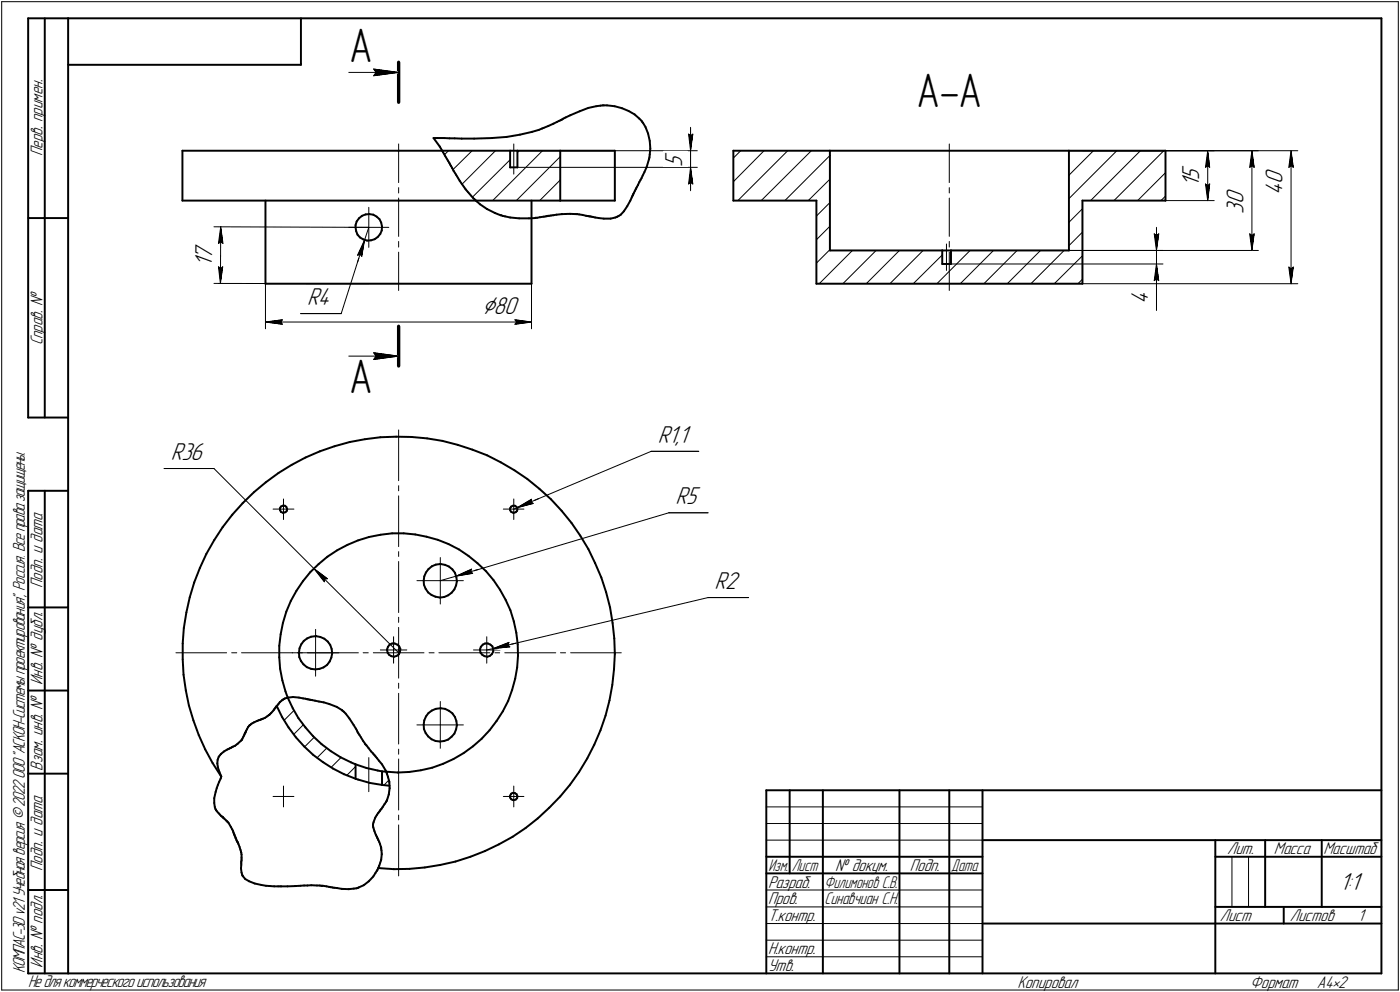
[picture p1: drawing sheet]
<svg xmlns="http://www.w3.org/2000/svg" width="421mm" height="298mm" viewBox="0 0 421 298" stroke-linecap="round" stroke-linejoin="round" font-family="sans-serif">
<defs><g id="words">
<g font-size="14.6">
<text x="105.1" y="18.7">А</text>
<text x="275.6" y="32.2">А-А</text>
<text x="105.1" y="118.2">А</text>
</g>
<text font-size="8.5" x="145" y="94.2">Ç80</text>
<g font-size="7.8">
<text x="205.2" y="50.1" transform="rotate(-90 205.2 50.1)">5</text>
<text x="360.6" y="56.2" transform="rotate(-90 360.6 56.2)">1</text>
<text x="360.6" y="54" transform="rotate(-90 360.6 54)">5</text>
<text x="385.7" y="55.3" transform="rotate(-90 385.7 55.3)">0</text>
<text x="385.7" y="58.5" transform="rotate(-90 385.7 58.5)">4</text>
<text x="374" y="64.2" transform="rotate(-90 374 64.2)">3</text>
<text x="374" y="61.4" transform="rotate(-90 374 61.4)">0</text>
<text x="63.8" y="80.2" transform="rotate(-90 63.8 80.2)">1</text>
<text x="63.8" y="78.1" transform="rotate(-90 63.8 78.1)">7</text>
<text x="92.4" y="91.7">R4</text>
<text x="345.3" y="91.3" transform="rotate(-90 345.3 91.3)">4</text>
<text x="197.9" y="133.1">R1,1</text>
<text x="51.4" y="138.3">R36</text>
<text x="203.1" y="151.6">R5</text>
<text x="214.9" y="177">R2</text>
<text x="402.9" y="267.5">1:1</text>
</g>
<g font-size="5.4">
<text x="12.8" y="46.9" transform="rotate(-90 12.8 46.9)">Перв. примен.</text>
<text x="12.8" y="103.8" transform="rotate(-90 12.8 103.8)">Справ. №</text>
<text x="12.8" y="176.7" transform="rotate(-90 12.8 176.7)">Подп. и дата</text>
<text x="12.8" y="205.8" transform="rotate(-90 12.8 205.8)">Инв. № дубл.</text>
<text x="12.8" y="231.6" transform="rotate(-90 12.8 231.6)">Взам. инв. №</text>
<text x="369.1" y="256.8">Лит.</text>
<text x="383.1" y="256.8">Масса</text>
<text x="398" y="256.8">Масштаб</text>
<text x="12.8" y="261.7" transform="rotate(-90 12.8 261.7)">Подп. и дата</text>
<text x="251.2" y="261.8">№ докум.</text>
<text x="273.6" y="261.8">Подп.</text>
<text x="231" y="266.8">Разраб.</text>
<text x="231" y="271.8">Пров.</text>
<text x="231" y="276.8">Т.контр.</text>
<text x="366.9" y="276.8">Лист</text>
<text x="387.9" y="276.8">Листов</text>
<text x="408.4" y="276.8">1</text>
<text x="231" y="286.8">Н.контр.</text>
<text x="7.5" y="292.5" transform="rotate(-90 7.5 292.5)">КОМПАС-3Dv21 Учебнаяверсия©2022ООО&quot;АСКОН-Системыпроектирования&quot;, Россия. Всеправазащищены.</text>
<text x="12.8" y="290.8" transform="rotate(-90 12.8 290.8)">Инв. № подл.</text>
<text x="231" y="291.8">Утв.</text>
<text x="8.5" y="296.7">Недлякоммерческогоиспользования</text>
<text x="306" y="296.8">Копировал</text>
<text x="376" y="296.8">Формат</text>
<text x="396" y="296.8">A4•2</text>
</g>
<g font-size="5.3">
<text x="231.1" y="261.8">Изм.</text>
<text x="238.1" y="261.8">Лист</text>
<text x="286.1" y="261.8">Дата</text>
<text x="248" y="266.8">Филимонов С.В.</text>
<text x="248" y="271.8">Синавчиан С.Н.</text>
</g>
</g></defs>
<g fill="none" stroke="#000" stroke-width=".59">
<path d="M8.5 5.5v120zM8.5 5.5h12zM13.5 5.5v120zM20.5 5.5v287zM20.5 5.5h395zM20.5 19.5h70zM90.5 5.5v14zM415.5 5.5v287zM160 39.6l2.1-.6zM162.1 39l1-.4zM163.1 38.6l.4-.2zM163.5 38.4l1.4-.6z"/>
<path d="M164.9 37.8l1.6-.6zM166.5 37.2l1-.5zM167.5 36.7l.6-.4zM168.1 36.3l.5-.1zM168.6 36.2l.2-.2zM168.8 36l.3-.1zM169.1 35.9l.3-.3zM169.4 35.6l.7-.3zM170.1 35.3l1.4-.7zM171.5 34.6l2.8-1.2zM174.3 33.4l2.7-1zM177 32.4l2.3-.5z"/>
<path d="M179.3 31.9l1.3-.2zM180.6 31.7h.7zM181.3 31.7h.3zM181.6 31.7h.9zM182.5 31.7l2.3 .2zM184.8 31.9l2.2 .6zM187 32.5l2.1 .9zM189.1 33.4l1.7 1zM190.8 34.4l1.5 1.2zM192.3 35.6l.7 .7zM193 36.3l.2 .4zM193.2 36.7l.2 .2z"/>
<path d="M193.4 36.9l.7 1.3zM194.1 38.2l.8 1.9zM54.9 45.3h65zM54.9 45.3v15zM119.9 45.3h13.1zM130.4 41.5l1.8 2.5zM130.4 41.5h1.1zM131.5 41.5h2.1zM132.2 44l1.7 2.8zM133 45.3h20.4zM133.6 41.5l1.6 .1zM133.9 46.8l.8 1.5z"/>
<path d="M134.7 48.3l.4 .6zM135.1 48.9l.3 .5zM135.2 41.6h1.5zM135.4 49.4l.2 .5zM135.6 49.9l.4 .6zM136 50.5l.4 .8zM136.4 51.3l.8 1.2zM136.7 41.6l2.2 .1zM137.2 52.5l1.1 1.9zM138.3 54.4l1.7 2.5zM138.9 41.7h3.7zM140 56.9l2.2 2.5z"/>
<path d="M142.2 59.4l.5 .5zM142.6 41.7l5.3-.2zM142.7 59.9l.2 .2zM147.9 41.5l4.5-.4zM152.4 41.1l4-.6zM153.4 50.3h2.2zM153.4 45.3v5zM153.4 45.3h2.2zM155.6 45.3h12.9zM155.6 45.3v5zM156.4 40.5l3.6-.9zM168.5 45.3h16.4z"/>
<path d="M168.5 45.3v15zM184.9 45.3v15zM190 59.4l-.4 .9zM190.2 58.9l-.2 .5zM190.3 58.7l-.1 .2zM190.3 58.7h.1M190.4 58.4l-.1 .2zM190.5 58.3l-.1 .1zM190.7 57.9l-.2 .4zM190.9 57.4l-.2 .5zM191.2 56.9l-.3 .5zM191.3 56.7l-.1 .2z"/>
<path d="M191.4 56.4l-.1 .3zM191.9 55.6l-.5 .8zM192.3 54.7l-.4 .9zM192.6 54.1l-.3 .6zM193 53.5l-.4 .6zM193.3 52.7l-.3 .8zM193.8 51.7l-.5 1zM194.5 50.2l-.7 1.5zM194.9 40.1l.5 2.2zM195.2 47.9l-.7 2.3zM195.2 47.7v.2zM195.3 47.2l-.1 .5z"/>
<path d="M195.4 46.4l-.1 .8zM195.4 42.3l.2 2.4zM195.6 44.7l-.2 1.7zM220.6 45.3h29zM220.6 45.3v15zM249.6 45.3v30zM249.6 45.3h71.9zM321.5 45.3v30zM321.5 45.3h29zM350.5 45.3v15zM8.5 65.5h12zM54.9 60.3h65z"/>
<path d="M79.8 60.3v25zM106.9 68.3l.2 1.1zM106.9 67.6v.7zM107.1 69.4l.4 1.1zM107.3 66.5l-.4 1.1zM107.5 70.5l.8 .9zM107.9 65.6l1-.7zM107.9 65.6l-.6 .9zM108.3 71.4l1 .6zM108.9 64.9l1.1-.5zM109.3 72l1.1 .3zM110 64.4l1.1-.1z"/>
<path d="M110.4 72.3l1.2-.1zM111.1 64.3l1.2 .2zM111.6 72.2l1.1-.3zM112.3 64.5l1 .6zM112.7 71.9l.9-.7zM113.3 65.1l.8 .8zM114.1 65.9l.5 1zM114.4 70.3l-.8 .9zM114.6 66.9l.3 1.2zM114.8 69.3l-.4 1zM114.9 68.1l-.1 1.2zM119.9 60.3h23.3z"/>
<path d="M142.9 60.1l.5 .4zM143.2 60.3h25.3zM143.4 60.5l1 .9zM144.4 61.4l2.1 1.4zM146.5 62.8l2.3 1.2zM148.8 64l1.7 .7zM150.5 64.7h.2zM150.7 64.7l.4 .2zM151.1 64.9l.8 .1zM151.9 65l1.5 .4zM153.4 65.4l2.7 .2zM156.1 65.6h3z"/>
<path d="M159.1 65.6l1.8-.1zM159.9 65.6v19.7zM159.9 60.3v5.3zM160.9 65.5l.2-.1zM161.1 65.4h.4zM161.5 65.4l.9-.1zM162.4 65.3l1.2-.2zM163.6 65.1l.6-.1zM164.2 65l.3-.1zM164.5 64.9h.2zM164.7 64.9h.1zM164.8 64.9h.4z"/>
<path d="M165.2 64.9l.5-.1zM165.7 64.8l.7-.1zM166.4 64.7l1-.2zM167.4 64.5l1.6-.2zM168.5 60.3h16.4zM169 64.3h2.4zM171.4 64.3h1.9zM173.3 64.3h.3zM173.6 64.3l.6 .1zM174.2 64.4l1.1 .2zM175.3 64.6l1 .3zM176.3 64.9h.6z"/>
<path d="M176.9 64.9l.3 .1zM177.2 65h.3zM177.5 65l.3 .1zM177.8 65.1l.5 .1zM178.3 65.2l.7 .2zM179 65.4l1.1 .1zM180.1 65.5l1.5 .2zM181.6 65.7h2zM183.6 65.7l1.5-.3zM185.1 65.4l.4-.2zM185.5 65.2l.2-.1zM185.7 65.1l.3-.2z"/>
<path d="M186 64.9l.7-.4zM187.6 63.5l-.9 1zM188.6 62l-1 1.5zM189.6 60.3l-1 1.7zM220.6 60.3h24.9zM245.5 60.3v25zM249.6 75.3h33.8zM283.4 75.3v4zM283.4 79.3h2.6zM283.4 75.3h2.6zM286 75.3h35.5zM286 75.3v4z"/>
<path d="M325.5 60.3h25zM325.5 60.3v25zM79.8 85.3h80.1zM245.5 85.3h80zM8.5 125.5h12zM87.7 139.7l4.2-2.2zM91.9 137.5l4.3-1.9zM96.2 135.6l4.4-1.5zM100.6 134.1l4.6-1.3zM105.2 132.8l4.5-.8zM109.7 132l4.7-.6zM114.4 131.4l4.7-.2z"/>
<path d="M119.1 131.2l4.7 .1zM123.8 131.3l4.6 .4zM128.4 131.7l4.7 .8zM133.1 132.5l4.6 1.2zM137.7 133.7l4.4 1.4zM142.1 135.1l4.4 1.7zM146.5 136.8l4.1 2.1zM150.6 138.9l4.1 2.4zM8.5 147.5v145zM8.5 147.5h12zM13.5 147.5v145zM67 158.4l-2.6 3.9z"/>
<path d="M69.8 154.7l-2.8 3.7zM73 151.2l3.4-3.3zM73 151.2l-3.2 3.5zM76.4 147.9l3.5-3zM79.9 144.9l3.8-2.7zM83.7 142.2l4-2.5zM84.2 152.7v.6zM84.2 153.3l.3 .5zM84.5 152.2l.5-.2zM84.5 152.2l-.3 .5zM84.5 153.8l.6 .3zM85 152h.7z"/>
<path d="M85.1 154.1h.2zM85.3 154.1l.6-.2zM85.7 152l.4 .3zM85.9 153.9l.4-.4zM86.1 152.3l.3 .6zM86.4 152.9l-.1 .6zM153.4 152.7v.6zM153.4 153.3l.4 .5zM153.8 152.2l.5-.2zM153.8 152.2l-.4 .5zM153.8 153.8l.5 .3zM154.3 152h.6z"/>
<path d="M154.3 154.1h.2zM154.5 154.1l.6-.2zM154.7 141.3l3.9 2.6zM154.9 152l.5 .3zM155.1 153.9l.4-.4zM155.4 152.3l.2 .6zM155.6 152.9l-.1 .6zM158.6 143.9l3.6 3zM162.2 146.9l3.5 3.1zM165.7 150l3.2 3.5zM168.9 153.5l3 3.6zM171.9 157.1l2.6 3.9z"/>
<path d="M57.1 179.5l-1.1 4.6zM58.4 175l-1.3 4.5zM60.1 170.7l-1.7 4.3zM62.1 166.5l-2 4.2zM64.4 162.3l-2.3 4.2zM89.2 177.5l-1.7 3.1zM91.1 174.7l-1.9 2.8zM93.3 172l2.5-2.5zM93.3 172l-2.2 2.7zM95.8 169.5l2.7-2.2zM98.5 167.3l2.9-1.9zM101.4 165.4l3.1-1.7z"/>
<path d="M104.5 163.7l3.2-1.3zM107.7 162.4l3.3-1zM111 161.4l3.5-.7zM114.5 160.7l3.4-.4zM117.9 160.3h3.5zM121.4 160.3l3.5 .3zM124.9 160.6l3.4 .7zM127.4 174.5l.1 1.3zM127.5 175.8l.5 1.2zM127.6 173.2l-.2 1.3zM128 177l.8 1.1zM128.1 172l-.5 1.2z"/>
<path d="M128.3 161.3l3.4 .9zM128.8 178.1l1 .7zM128.9 171l1-.8zM128.9 171l-.8 1zM129.8 178.8l1.2 .5zM129.9 170.2l1.2-.5zM131 179.3l1.3 .3zM131.1 169.7l1.3-.2zM131.7 162.2l3.2 1.3zM132.3 179.6l1.3-.2zM132.4 169.5h.2zM132.6 169.5l1.3 .3z"/>
<path d="M133.6 179.4l1.2-.5zM133.9 169.8l1.1 .5zM134.8 178.9l1-.8zM134.9 163.5l3.1 1.6zM135 170.3l1.1 .8zM136.1 171.1l.7 1zM136.7 177.1l-.9 1zM136.8 172.1l.4 1.3zM137.2 175.9l-.5 1.2zM137.2 173.4l.2 1.3zM137.4 174.7l-.2 1.2zM138 165.1l2.9 1.9z"/>
<path d="M140.9 167l2.7 2.2zM143.6 169.2l2.5 2.4zM146.1 171.6l2.3 2.7zM148.4 174.3l2 2.9zM150.4 177.2l1.7 3.1zM174.5 161l2.5 4zM177 165l2 4.2zM179 169.2l1.8 4.4zM180.8 173.6l1.5 4.4zM182.3 178l1.2 4.5zM8.5 182.5h12zM54.9 193.4v4.7z"/>
<path d="M54.9 198.1l.3 4.7zM55.3 188.7l-.4 4.7zM56 184.1l-.7 4.6zM84 194.1v3.4zM84 197.5l.2 3.5zM84.4 190.6l-.4 3.5zM85.1 187.2l-.7 3.4zM86.1 183.8l-1 3.4zM87.5 180.6l-1.4 3.2zM89.9 196.2l.1 1.2zM90 197.4l.5 1.2zM90.1 194.8l-.2 1.4z"/>
<path d="M90.5 198.6l.8 1zM90.6 193.6l-.5 1.2zM91.3 199.6l1 .9zM91.4 192.6l1-.7zM91.4 192.6l-.8 1zM92.4 191.9l1.2-.6zM93.6 191.3l1.3-.1zM94.9 191.2h.2zM95.1 191.2l1.3 .2zM96.4 191.4l1.1 .5zM97.5 191.9l1.1 .9zM98.6 192.8l.7 1z"/>
<path d="M99.1 198.8l-.7 1zM99.3 193.8l.4 1.2zM99.7 197.6l-.6 1.2zM99.7 195l.2 1.3zM99.9 196.3l-.2 1.3zM116.4 195.3l.2 .9zM116.4 195.2v.1zM116.6 196.2l.4 .6zM116.7 194.4l-.3 .8zM117 196.8l.7 .4zM117.2 193.7l.7-.3zM117.2 193.7l-.5 .7z"/>
<path d="M117.7 197.2l.8 .2zM117.9 193.4h.8zM118.5 197.4l.8-.3zM118.7 193.4l.8 .3zM119.3 197.1l.7-.5zM119.5 193.7l.6 .5zM120.1 194.2l.3 .8zM120.3 195.8l-.3 .8zM120.4 195l-.1 .8zM144.4 195.3l.1 .9zM144.4 195.2v.1zM144.5 196.2l.5 .6z"/>
<path d="M144.6 194.4l-.2 .8zM145 196.8l.7 .4zM145.2 193.7l.7-.3zM145.2 193.7l-.6 .7zM145.7 197.2l.9 .2zM145.9 193.4h.8zM146.6 197.4l.7-.3zM146.7 193.4l.8 .3zM147.3 197.1l.6-.5zM147.5 193.7l.6 .5zM148.1 194.2l.2 .8zM148.3 195.8l-.4 .8z"/>
<path d="M148.3 195v.8zM152.1 180.3l1.4 3.1zM153.5 183.4l1 3.3zM154.5 186.7l.8 3.5zM155.3 190.2l.4 3.4zM155.7 193.6l.1 3.5zM155.8 197.1l-.3 3.5zM183.5 182.5l.7 4.7zM184.2 187.2l.5 4.7zM184.7 191.9l.2 4.6zM184.9 196.5l-.2 4.7zM8.5 207.5h12z"/>
<path d="M55.2 202.8l.7 4.6zM55.9 207.4l.9 4.6zM56.8 212l1.4 4.5zM58.2 216.5l1.6 4.4zM73.9 219.9l-.1 .2zM74 219.6l-.1 .3zM74.3 219.2l-.3 .4zM74.6 218.5l-.3 .7zM75 218l-.4 .5zM75 218h.1M75.1 217.9l.2-.1zM75.3 217.8l.3-.3z"/>
<path d="M75.6 217.5l.8-.4zM76.4 217.1l.9-.4zM77.3 216.7l.4-.2zM77.7 216.5l.3-.1zM78 216.4l.2-.1zM78.2 216.3l.2-.1zM78.4 216.2h.3zM78.7 216.2l.4-.2zM79.1 216l.6-.3zM79.7 215.7l.7-.5zM80.4 215.2l.5-.3zM80.9 214.9l.1-.1z"/>
<path d="M81 214.8l.2-.2zM81.2 214.6l.3-.3zM82.3 213.4l-.8 .9zM82.5 213l-.2 .4zM82.5 213l.3-.2zM82.9 212.6l-.1 .2zM83 212.4l-.1 .2zM83 212.4l.1-.1zM83.1 212.3l.3-.3zM83.2 212.2l1.6 3.3zM83.7 211.6l-.3 .4zM84.2 211l-.5 .6z"/>
<path d="M84.2 211l.7-.6zM84.2 201l.7 3.5zM84.8 215.5l2 3.1zM84.9 204.5l1 3.3zM84.9 210.4h.1M85 210.3l.3-.2zM85.3 210.1l.4-.2zM85.7 209.9l1-.3zM85.9 207.8l.6 1.8zM86.5 209.6l1.6 3.3zM86.7 209.6l1.4-.1zM86.8 218.6l2.2 3z"/>
<path d="M88.1 212.9l1.6 2.9zM88.1 209.5l1.8 .1zM89.7 215.8l2.2 2.8zM89.9 209.6l1.3 .3zM91.2 209.9l.7 .1zM91.9 210l.3 .1zM91.9 218.6l2.2 2.6zM92.2 210.1h.2zM92.3 200.5l1.3 .5zM92.4 210.1h.2zM92.6 210.1l.4 .1zM93 210.2l.3 .1z"/>
<path d="M93.3 210.3h.2zM93.5 210.3l.4 .1zM93.6 201l1.2 .2zM93.9 210.4l.8 .2zM94.7 210.6l1.2 .2zM94.8 201.2l1.3-.2zM95.9 210.8l1.5 .3zM96.1 201l1.2-.4zM97.3 200.6l1.1-.8zM97.4 211.1l1.7 .5zM99.1 211.6l2.2 .8zM101.3 212.4l1.5 1z"/>
<path d="M102.8 213.4h.1M102.9 213.4l.1 .2zM103 213.6l.4 .3zM103.4 213.9l.6 .6zM104 214.5l1.1 1.4zM105.1 215.9l1.2 1.9zM106.3 217.8l.7 1.1zM107 218.9l.4 .6zM107.4 219.5l.1 .5zM107.5 220l.3 .4zM127.4 217.8l.1 1.3zM127.5 219.1l.5 1.2z"/>
<path d="M127.6 216.5l-.2 1.3zM128.1 215.3l-.5 1.2zM128.9 214.3l1-.8zM128.9 214.3l-.8 1zM129.9 213.5l1.2-.5zM131.1 213l1.3-.1zM132.4 212.9h.2zM132.6 212.9l1.3 .1zM133.9 213l1.1 .6zM135 213.6l1.1 .8zM136.1 214.4l.7 1.1zM136.8 215.5l.4 1.2z"/>
<path d="M137.2 219.2l-.5 1.3zM137.2 216.7l.2 1.2zM137.4 217.9l-.2 1.3zM147.2 219.5l-2.3 2.5zM149.4 216.7l-2.2 2.8zM151.2 213.8l-1.8 2.9zM152.8 210.7l-1.6 3.1zM154 207.3l-1.2 3.4zM154.9 204l-.9 3.3zM155.5 200.6l-.6 3.4zM180.6 219.5l-1.9 4.3zM182.1 215.1l-1.5 4.4z"/>
<path d="M183.3 210.5l-1.2 4.6zM184.1 205.8l-.8 4.7zM184.7 201.2l-.6 4.6zM8.5 232.5h12zM59.8 220.9l1.9 4.3zM61.7 225.2l2.2 4.1zM63.9 229.3l2.6 4zM64.4 239.9v1.4zM64.9 238l-.5 1.9zM65.2 236.8l-.3 1.2zM65.4 229.4l.1 1.2zM65.4 228.3v1.1z"/>
<path d="M65.5 230.6l.5 1.3zM65.5 235.9l-.3 .9zM65.8 227.4l-.4 .9zM65.9 235l-.4 .9zM66 231.9l.5 1.4zM66.4 233.9l-.5 1.1zM66.5 233.3h.1M66.5 226.6l-.7 .8zM66.5 226.6l.9-.8zM66.5 233.3l-.1 .6zM67.4 225.8l1-.6zM68.4 225.2l.6-.2z"/>
<path d="M69 225l.3-.2zM69.3 224.8l.2-.1zM69.5 224.7l.3-.2zM69.8 224.5l.3-.1zM70.1 224.4l.6-.3zM70.7 224.1l.8-.6zM71.5 223.5l1-.9zM72.5 222.6l.1-.2zM72.6 222.4h.1M72.9 222l-.2 .3zM73.2 221.3l-.3 .7zM73.5 220.8l-.3 .5z"/>
<path d="M73.6 220.6l-.1 .2zM73.7 220.4l-.1 .2zM73.7 220.4h.1M73.7 220.3h.1M73.7 220.2h.1M89 221.6l2.4 2.7zM91.4 224.3l2.7 2.5zM94.1 226.8l3 2.2zM94.1 221.2l2.6 2.4zM96.7 223.6l2.8 2.1zM97.1 229l3.1 2zM99.5 225.7l2.9 1.9z"/>
<path d="M100.2 231l3.3 1.7zM102.4 227.6l3.2 1.5zM103.5 232.7l3.4 1.3zM105.6 229.1l1.3 .6zM106.9 229.7v4.3zM106.9 229.7l3.3 1.1zM106.9 234l.8 .3zM107.7 234.3l3.6 1zM107.8 220.4l.3 .5zM108.1 220.9l.4 .7zM108.5 221.6l.7 1.1zM109.2 222.7l.6 .8z"/>
<path d="M109.8 223.5l.1 .2zM109.9 223.7l.3 .3zM110.2 224l.6 .8zM110.2 230.8l3.4 .8zM110.8 224.8l.8 1zM111.3 235.3l3.6 .6zM111.6 225.8l.5 .5zM112.1 226.3l.3 .4zM112.4 226.7l.2 .2zM112.6 226.9l.3 .4zM112.9 227.3l.5 .5zM113.4 227.8l.6 .8z"/>
<path d="M113.6 231.6l1.3 .2zM114 228.6l.9 1.1zM114.9 229.7l1.1 1.9zM114.9 235.9l2.3 .2zM114.9 231.8v4.1zM114.9 231.8l1.3 .1zM116 231.6l.2 .6zM116.2 231.9l3.4 .3zM116.2 232.2l.1 .1zM116.3 232.3l.1 .4zM116.4 232.7l.3 .7zM116.7 233.4l.4 1.5z"/>
<path d="M116.9 238.8l-.5 1.6zM117.1 234.9l.1 2zM117.2 236.9l-.3 1.9zM119.6 232.2l3.5-.2zM123.1 232l3.5-.5zM126.6 231.5l3.4-.8zM128 220.3l.8 1zM128.8 221.3l1 .9zM129.8 222.2l1.2 .5zM130 230.7l3.3-1.2zM131 222.7l1.3 .1zM132.3 222.8l1.3-.1z"/>
<path d="M133.3 229.5l3.1-1.4zM133.6 222.7l1.2-.5zM134.8 222.2l1-.8zM136.4 228.1l3-1.8zM136.7 220.5l-.9 .9zM139.4 226.3l2.8-2zM142.2 224.3l2.7-2.3zM153.4 239.1v.6zM153.4 239.7l.4 .5zM153.8 238.5l.5-.2zM153.8 238.5l-.4 .6zM154.3 238.3h.6z"/>
<path d="M154.9 238.3l.5 .4zM155.4 238.7l.2 .6zM155.6 239.3l-.1 .6zM168.5 239.4l-3.3 3.3zM171.4 235.8l-2.9 3.6zM174.2 232l-2.8 3.8zM176.6 227.9l-2.4 4.1zM178.7 223.8l-2.1 4.1zM230.5 237.5h185zM230.5 237.5v55zM237.5 237.5v25zM247.5 237.5v55z"/>
<path d="M270.5 237.5v55zM285.5 237.5v55zM295.5 237.5v55zM64.4 241.3l.2 1.2zM64.6 242.5l.2 .6zM64.8 243.1l.1 .2zM64.9 243.3l.1 .2zM65 243.5l.2 .3zM65.2 243.8l.6 .6zM65.8 244.4l.4 .5zM66.2 244.9l.3 .3zM66.5 245.2l.2 .2z"/>
<path d="M66.7 245.4h.2zM67 245.5h.1M67.1 245.6h.1M67.1 245.7l.1 .1zM67.1 245.7h.1M67.2 245.8l.3 .2zM67.5 246l.5 .5zM68 246.5l.3 .3zM68.3 246.8l.1 .2zM68.5 247.1h.1M68.5 247.1l.2 .2zM68.7 247.3l.7 1.2z"/>
<path d="M69.4 248.5l.4 .8zM69.8 249.3l.3 .5zM70.1 249.8l.1 .3zM70.2 250.1l.1 .3zM70.3 250.4l.1 .1zM70.4 250.5v.2zM70.4 250.8l.1 .2zM70.4 250.8h.1M70.5 251l.1 .2zM70.6 251.2l.2 .3zM70.8 251.5l.1 .3zM70.9 251.9l.1 .2z"/>
<path d="M70.9 251.9h.1M71 252.1l.1 .4zM71.1 252.5l.1 .1zM71.2 252.6l.1 .2zM71.4 252.9h.1M71.5 253.1h.1M71.4 253h.1M71.5 253.1v.1zM71.5 253.2l.2 .5zM71.7 253.7l.4 .8zM72.1 254.5l.2 .9zM72.3 255.4l.2 .5z"/>
<path d="M72.6 256.2h.1M72.5 255.9v.2zM72.6 259.9l-.1 1zM72.6 259.4v.5zM72.6 259.1v.3zM72.6 258.9v.2zM72.6 256.2v.6zM72.6 258.6v.3zM72.6 258.1v.5zM72.6 257.6v.5zM72.6 256.8v.8zM112.2 247.7h.1"/>
<path d="M112.2 247.8v.3zM112.2 248.1l.1 .6zM112.3 248.7l.3 1.1zM112.4 247.1l-.2 .6zM112.6 249.8l.4 1.1zM112.9 245.7l-.5 1.4zM113 250.9l.3 .5zM113.3 251.4l.2 .3zM113.4 244.9l-.5 .8zM113.5 251.7v.3zM113.5 252l.2 .2zM113.7 252.2l.1 .3z"/>
<path d="M113.8 244.3l-.4 .6zM113.8 252.5l.2 .5zM114 253l.3 .7zM114.1 243.8l-.3 .5zM114.3 243.6l-.2 .2zM114.3 253.7l.3 .8zM114.5 243.3l.2-.2zM114.5 243.3l-.2 .3zM114.6 254.5v.2zM114.6 254.7v.3zM114.6 255l.1 .5zM114.6 258.4l-.6 1.8z"/>
<path d="M114.7 255.5l.1 1.2zM114.8 256.7l-.2 1.7zM115.1 242.6l-.4 .5zM115.7 241.6l-.6 1zM116.1 241l-.4 .6zM116.2 240.7l-.1 .3zM116.3 240.6h.1M116.4 240.4l-.1 .2zM132.4 259.9l4.6-1zM137 258.9l4.5-1.4zM141.5 257.5l4.3-1.7zM145.8 255.8l4.2-2.1z"/>
<path d="M150 253.7l4.2-2.2zM153.8 240.2l.5 .3zM154.2 251.5l3.9-2.7zM154.3 240.5h.2zM154.5 240.5l.6-.2zM155.1 240.3l.4-.4zM158.1 248.8l3.6-2.8zM161.7 246l3.5-3.3zM230.5 257.5h65zM295.5 252.5h120zM365.5 252.5v40zM365.5 257.5h15z"/>
<path d="M380.5 252.5v20zM380.5 257.5h35zM397.5 252.5v20zM8.5 267.5h12zM72.5 260.9l.1 1.3zM72.6 262.2l.2 .6zM72.8 262.8l.1 .3zM72.9 263.1l.1 .1zM73.1 263.3h.1M73.1 263.3l.6 .9zM73.7 264.2l1.2 .6zM74.9 264.8l1.7 .7z"/>
<path d="M76.6 265.5l2 .4zM78.6 265.9l1.4 .3zM80 266.2l1.3 .1zM81.3 266.3l1.2 .1zM82.5 266.4h1.2zM83.7 266.4h.5zM84.2 266.4h.4zM84.6 266.4h1.8zM86.4 266.4l2.4-.1zM88.8 266.3l1.5-.1zM90.3 266.2l1.1-.1zM91.4 266.1h1.1z"/>
<path d="M92.5 266.1l1.1-.1zM93.6 266l1.7 .1zM95.3 266.1h.9zM96.2 266.1l.4 .1zM96.6 266.2h.3zM96.9 266.2h.2zM97.1 266.2l1.1 .2zM98.2 266.4l.8 .1zM99 266.5l.5 .1zM99.5 266.6l.5 .1zM100 266.7l.5 .1zM100.5 266.8l.8 .1z"/>
<path d="M101.3 266.9l1.5 .2zM102.8 267.1l2.1 .1zM104.9 267.2l1.5-.2zM106.4 267h.8zM107.2 267l.3-.1zM107.5 266.9l.2-.1zM107.7 266.8l.2-.1zM107.9 266.7l1.5-.7zM109.4 266l1.5-1.2zM112.3 263.4l-1.4 1.4zM112.9 262.3l-.6 1.1zM113.3 261.8l-.4 .5z"/>
<path d="M113.5 261.5l-.2 .3zM113.5 261.4v.1zM113.7 260.9l4.7 .3zM114 260.2l-.5 1.2zM118.4 261.2l4.7-.1zM123.1 261.1l4.7-.4zM127.8 260.7l4.6-.8zM230.5 262.5h65zM295.5 277.5h70zM365.5 277.5h50zM365.5 272.5h50zM386.1 272.5v5z"/>
<path d="M8.5 292.5h12zM20.5 292.5h395z"/>
</g>
<g fill="none" stroke="#000" stroke-width=".3">
<path d="M.5 .5v297zM.5 .5h420zM420.5 .5v297zM104.9 21.8h15zM112.4 22.8l7.5-1zM112.4 20.7l.7 1.1zM112.4 20.7l7.5 1.1zM113.1 21.8l-.7 1zM207.7 38.3v7zM119.9 59.5v11.5zM119.9 56.4v1.6zM119.9 43.3v11.6z"/>
<path d="M133 45.3l.2 .3zM133.2 45.6l.7 1.3zM133.9 46.9l.6 .9zM134.5 47.8l.3 .6zM134.8 48.4l.2 .5zM134.9 45.3l-1.2 1.2zM135 48.9l.2 .3zM135.2 49.2l.4 .5zM135.6 49.7l.4 .8zM136 50.5l1 1.7zM136.2 51l5.8-5.7zM137 52.2l1.9 3.2z"/>
<path d="M138.9 55.4l1.8 2.3zM140.7 57.7l.9 1.1zM141.6 58.8l.6 .6zM142.1 59.3l11.3-11.3zM142.2 59.4l.2 .2zM142.4 59.6l.2 .1zM142.6 59.7l.6 .6zM149 45.3l-10.1 10.1zM154.5 43.3v9zM155.6 45.8l.5-.5zM155.6 50.3h54.1zM155.6 45.3h54.1z"/>
<path d="M163.2 45.3l-15 15zM207.1 55.3l.6-.5zM207.1 40.3l.6 .5zM207.1 40.3l.6 5zM207.7 50.3l-.6 5zM207.7 54.8l.7 .5zM207.7 50.3l.7 5zM207.7 50.3v7zM207.7 40.8l.7-.5zM207.7 45.3v5zM208.4 40.3l-.7 5zM220.6 47.5l2.2-2.2z"/>
<path d="M229.8 45.3l-9.2 9.3zM285.5 43.3v11.6zM285.5 56.4v1.6zM285.5 59.5v11.5zM321.5 59.7l14.4-14.4zM321.5 52.7l7.3-7.4zM321.5 45.6l.2-.3zM321.5 45.3h57zM325.5 45.3h64.8zM350.5 45.3h14.7zM362.5 55.3l.7 5zM362.5 55.3l.7 .5z"/>
<path d="M362.5 50.3l.7-.5zM363.2 55.8l.6-.5zM363.2 45.3l.6 5zM363.2 49.8l.6 .5zM363.2 45.3l-.7 5zM363.2 45.3v15zM363.8 55.3l-.6 5zM375.8 50.3l.7-.5zM376.5 45.3l.7 5zM376.5 49.8l.7 .5zM376.5 45.3l-.7 5zM376.5 45.3v30z"/>
<path d="M387.6 50.3l.7-.5zM388.3 45.3l.7 5zM388.3 49.8l.7 .5zM388.3 45.3l-.7 5zM388.3 45.3v40zM64.3 68.2l46.6 .1zM65.7 73.2l.7-.6zM66.4 68.2l.7 5zM66.4 72.6l.7 .6zM66.4 68.2l-.7 5zM66.4 68.2l-.1 17zM104.9 68.3h6z"/>
<path d="M107.5 76.7l.8-.3zM108.3 76.4l.5 .6zM109.6 72.1l-7 22.1zM109.6 72.1l-2.1 4.6zM109.6 72.1l-.8 4.9zM109.6 72.1l-2.1 6.7zM110.9 68.3h6zM110.9 68.3v6zM110.9 62.3v6zM110.9 68.3l-1.3 3.8zM119.9 75.8v11.5zM119.9 72.6v1.7z"/>
<path d="M155.3 60.3l13.2-13.2zM162.3 60.3l6.2-6.2zM221.9 60.3l15-15zM228.9 60.3l15.1-15zM236.1 60.3l13.5-13.6zM243.1 60.3l6.5-6.5zM245.5 79.1l4.1-4.1zM245.5 72.1l4.1-4.1zM245.5 64.9l4.1-4zM277.6 75.3l-10 10zM284.6 73.3v8zM285.5 72.6v1.7z"/>
<path d="M285.5 75.8v11.5zM286 79.3h63.8zM286 75.3h63.8zM321.5 73.8l4-4zM321.5 66.8l4-4.1zM321.5 75.3h57zM328 60.3l15-15zM335 60.3l15-15zM342.1 60.3l8.4-8.4zM347.1 70.3l.7 .5zM347.1 70.3l.7 5zM347.8 79.3v5z"/>
<path d="M347.8 79.3l-.7 5zM347.8 79.3l.7 5zM347.8 79.3v7zM347.8 70.8l.7-.5zM347.8 68.3v7zM347.8 75.3v4zM348.5 70.3l-.7 5zM349.2 60.3l1.3-1.4zM350.5 60.3h14.7zM375.8 70.3l.7 5zM375.8 70.3l.7 .5zM376.5 70.8l.7-.5z"/>
<path d="M377.2 70.3l-.7 5zM64.3 85.2l46.5 .1zM65.7 80.2l.6 5zM65.7 80.2l.7 .5zM66.4 80.7l.6-.5zM67 80.2l-.7 5zM79.8 85.3v13.5zM79.8 96.8l5.1-.7zM79.8 96.8l5.1 .7zM79.8 96.8h80.1zM84.4 96.8l.5 .7zM84.9 96.1l-.5 .7z"/>
<path d="M90.4 94.2h12.2zM154.9 97.5l5-.7zM154.9 96.1l.5 .7zM154.9 96.1l5 .7zM155.4 96.8l-.5 .7zM159.9 85.3v13.5zM246.4 85.3l10-10zM253.5 85.3l10-10zM260.5 85.3l10-10zM274.7 85.3l8.7-8.7zM281.8 85.3l10-10zM288.8 85.3l10-10z"/>
<path d="M295.9 85.3l10-10zM302.9 85.3l10-10zM310 85.3l10-10zM317.1 85.3l8.4-8.4zM325.5 83.9l-1.3 1.4zM325.5 85.3h64.8zM347.1 84.3l.7-.5zM347.8 84.3v9zM347.8 83.8l.7 .5zM387.6 80.3l.7 5zM387.6 80.3l.7 .5zM388.3 80.8l.7-.5z"/>
<path d="M389 80.3l-.7 5zM104.9 107h15zM112.4 108l7.5-1zM112.4 106l.7 1zM112.4 106l7.5 1zM113.1 107l-.7 1zM119.9 129.2v15.2zM195.8 135.6h14.3zM49.4 140.8h14.9zM64.3 140.8l30.1 30.1zM82.1 153h3.2zM85.3 153h3.1z"/>
<path d="M85.3 153v3.1zM85.3 149.9v3.1zM119.9 146v1.5zM119.9 149v15.3zM151.4 153h3.1zM154.5 153h3.1zM154.5 153v3.1zM154.5 149.9v3.1zM154.5 153l1-.4zM155.5 152.6l40.3-17zM155.5 152.6l4.9-1.3zM155.5 152.6l4.4-2.6z"/>
<path d="M155.5 152.6l6.5-2.7zM159.7 150.9l.7 .4zM159.9 150l-.2 .9zM201.2 154.1h11.7zM94.4 170.9l4.1 3zM94.4 170.9l3.1 3.9zM94.4 170.9l25.5 25.3zM97.6 174l.9-.1zM97.6 174l-.1 .8zM119.9 165.8v1.4zM119.9 168.7v15.4zM125.4 174.5h7z"/>
<path d="M132.4 174.5h7zM132.4 174.5v7zM132.4 167.6v6.9zM132.4 174.5l4.8-1.4zM137.2 173.1l64-19zM137.2 173.1l5-.8zM137.2 173.1l4.6-2.1zM137.2 173.1l6.6-2zM141.5 171.9l.7 .4zM141.8 171l-.3 .9zM212.9 179.6h12.2zM52.9 196.2h15.3z"/>
<path d="M69.7 196.2h1.5zM72.6 196.2h15.4zM87.9 196.2h7zM89.5 196.2h1.4zM92.5 196.2h15.3zM94.9 196.2h7zM94.9 196.2v7zM94.9 189.1v7.1zM109.2 196.2h1.5zM112.3 196.2h7.6zM114.4 195.3h4zM118.4 195.3h3.9z"/>
<path d="M118.4 195.3v4zM118.4 191.3v4zM119.9 196.2h7.6zM119.9 196.2v7.6zM119.9 185.5v1.5zM119.9 188.6v7.6zM129 196.2h1.6zM132 196.2h15.3zM142.4 195.3h4zM146.4 195.3h4zM146.4 195.3v4zM146.4 191.3v4z"/>
<path d="M146.4 195.3l1.9-.4zM148.3 194.9l64.6-15.3zM148.3 194.9l5-.5zM148.3 194.9l4.8-1.9zM148.3 194.9l6.8-1.6zM148.8 196.2h1.5zM151.8 196.2h15.3zM152.7 193.8l.6 .6zM153.1 193l-.4 .8zM168.6 196.2h1.5zM171.6 196.2h15.3zM73.9 219.9l-.1 .2z"/>
<path d="M74 219.6l-.1 .3zM74.3 219.2l-.3 .4zM74.6 218.5l-.3 .7zM75 218l-.4 .5zM75 218h.1M75.1 217.9l.2-.1zM75.3 217.8l.3-.3zM75.6 217.5l.8-.4zM76.4 217.1l.9-.4zM77.3 216.7l.4-.2zM77.7 216.5l.3-.1zM78 216.4l.2-.1z"/>
<path d="M78.2 216.3l.2-.1zM78.4 216.2h.3zM78.7 216.2l.4-.2zM79.1 216l.6-.3zM79.7 215.7l.7-.5zM80.4 215.2l.5-.3zM80.9 214.9l.1-.1zM81 214.8l.2-.2zM81.2 214.6l.3-.3zM82.3 213.4l-.8 .9zM82.5 213l-.2 .4zM82.5 213l.3-.2z"/>
<path d="M82.9 212.6l-.1 .2zM83 212.4l-.1 .2zM83 212.4l.1-.1zM83.1 212.3l.3-.3zM83.7 211.6l-.3 .4zM84.2 211l-.5 .6zM84.2 211l.6-.6zM84.8 210.4h.1M84.9 210.3h.1M85 210.2l.3-.1zM85.3 210.1l.6-.2zM85.4 216.5l3-3z"/>
<path d="M85.9 209.9l.6-.3zM119.9 208.4v15.2zM119.9 205.3v1.5zM125.4 217.8h7zM132.4 217.8h7zM132.4 217.8v7.1zM132.4 210.8v7zM65.4 229.4l.1 1.2zM65.4 228.3v1.1zM65.5 230.6l.5 1.3zM65.8 227.4l-.4 .9zM66 231.9l.5 1.4z"/>
<path d="M66.5 226.6l-.7 .8zM66.5 226.6l.9-.8zM67.4 225.8l1-.6zM68.4 225.2l.6-.2zM69 225l.3-.2zM69.3 224.8l.2-.1zM69.5 224.7l.3-.2zM69.8 224.5l.3-.1zM70.1 224.4l.6-.3zM70.7 224.1l.8-.6zM71.5 223.5l1-.9zM72.5 222.6l.1-.2z"/>
<path d="M72.6 222.4h.1M72.9 222l-.2 .3zM73.2 221.3l-.3 .7zM73.5 220.8l-.3 .5zM73.6 220.6l-.1 .2zM73.7 220.4l-.1 .2zM73.7 220.4h.1M73.7 220.3h.1M73.7 220.2h.1M82.1 239.4h3.2zM85.3 239.4h3.1zM85.3 239.4v3.1z"/>
<path d="M85.3 236.2v3.2zM88.3 220.7l2.9-2.9zM94.5 221.6l-2.9 2.9zM95.3 227.8l2.9-2.9zM99.6 230.6l2.9-2.9zM104.3 233l2.6-2.6zM110.9 227.7v10.2zM116.2 231.9v.3zM116.2 232.2h.1M116.2 232.2l.1 .2zM116.3 232.4l.2 .3zM116.5 232.7l.2 .7z"/>
<path d="M116.7 233.4l.3 1.4zM116.9 234.4l-1.4 1.6zM117 234.8l.2 1.9zM117 238.5l-.5 1.7zM117.2 236.7l-.2 1.8zM119.9 228.1v15.3zM119.9 225.1v1.6zM151.4 239.4h3.1zM154.5 239.4h3.1zM154.5 239.4v3.1zM154.5 236.2v3.2zM112.2 247.7h.1"/>
<path d="M112.2 247.8v.3zM112.2 248.1l.1 .6zM112.3 248.7l.3 1.1zM112.4 247.1l-.2 .6zM112.6 249.8l.4 1.1zM112.9 245.7l-.5 1.4zM113 250.9l.3 .5zM113.3 251.4l.2 .3zM113.4 244.9l-.5 .8zM113.5 251.7v.3zM113.5 252l.2 .2zM113.7 252.2l.1 .3z"/>
<path d="M113.8 244.3l-.4 .6zM113.8 252.5l.2 .5zM114 253l.3 .7zM114.1 243.8l-.3 .5zM114.3 243.6l-.2 .2zM114.3 253.7l.3 .8zM114.5 243.3l.2-.2zM114.5 243.3l-.2 .3zM114.6 254.5v.2zM114.6 254.7v.2zM114.6 254.9l.1 .6zM114.6 258.3l-.6 1.8z"/>
<path d="M114.7 255.5l.1 1.1zM114.8 256.6l-.2 1.7zM115.1 242.6l-.4 .5zM115.7 241.6l-.6 1zM116.1 241l-.4 .6zM116.2 240.7l-.1 .3zM116.3 240.6h.1M116.5 240.2l-.2 .4zM119.9 247.9v15.3zM119.9 244.9v1.5zM230.5 247.5h65zM230.5 252.5h65z"/>
<path d="M230.5 242.5h65zM370.5 257.5v15zM375.5 257.5v15zM114 260.1l-.3 .8zM230.5 267.5h65zM230.5 272.5h65zM230.5 277.5h65zM.5 297.5h420zM230.5 282.5h65zM230.5 287.5h65z"/>
</g>
<path d="M119.9 18.7v12zM119.9 98v12z" fill="none" stroke="#000" stroke-width="1"/>
<g fill="#fff" stroke="#fff" stroke-width=".3">
<path d="M105.1 7.5h7.1zM105.1 7.5h7.1zM105.1 7.6h7.1zM105.1 7.7h7.1zM105.1 7.8h7.1zM105.1 7.9h7.1zM105.1 8h7.1zM105.1 8h7.1zM105.1 8.1h7.1zM105.1 8.2h7.1zM105.1 8.3h7.1zM105.1 8.4h7.1zM105.1 8.5h7.1zM105.1 8.6h7.1zM105.1 8.6h7.1zM105.1 8.7h7.1zM105.1 8.8h7.1zM105.1 8.9h7.1zM105.1 9h7.1zM105.1 9.1h7.1zM105.1 9.1h7.1zM105.1 9.2h7.1zM105.1 9.3h7.1zM105.1 9.4h7.1zM105.1 9.5h7.1zM105.1 9.6h7.1zM105.1 9.7h7.1zM105.1 9.7h7.1zM105.1 9.8h7.1zM105.1 9.9h7.1zM105.1 10h7.1zM105.1 10.1h7.1zM105.1 10.2h7.1zM105.1 10.2h7.1zM105.1 10.3h7.1zM105.1 10.4h7.1zM105.1 10.5h7.1zM105.1 10.6h7.1zM105.1 10.7h7.1zM105.1 10.8h7.1zM105.1 10.8h7.1zM105.1 10.9h7.1zM105.1 11h7.1zM105.1 11.1h7.1zM105.1 11.2h7.1zM105.1 11.3h7.1zM105.1 11.3h7.1zM105.1 11.4h7.1zM105.1 11.5h7.1zM105.1 11.6h7.1zM105.1 11.7h7.1zM105.1 11.8h7.1zM105.1 11.9h7.1zM105.1 11.9h7.1zM105.1 12h7.1zM105.1 12.1h7.1zM105.1 12.2h7.1zM105.1 12.3h7.1zM105.1 12.4h7.1zM105.1 12.4h7.1zM105.1 12.5h7.1zM105.1 12.6h7.1zM105.1 12.7h7.1zM105.1 12.8h7.1zM105.1 12.9h7.1zM105.1 13h7.1zM105.1 13h7.1zM105.1 13.1h7.1zM105.1 13.2h7.1zM105.1 13.3h7.1zM105.1 13.4h7.1zM105.1 13.5h7.1zM105.1 13.5h7.1zM105.1 13.6h7.1zM105.1 13.7h7.1zM105.1 13.8h7.1zM105.1 13.9h7.1zM105.1 14h7.1zM105.1 14.1h7.1zM105.1 14.1h7.1zM105.1 14.2h7.1zM105.1 14.3h7.1zM105.1 14.4h7.1zM105.1 14.5h7.1zM105.1 14.6h7.1zM105.1 14.6h7.1zM105.1 14.7h7.1zM105.1 14.8h7.1zM105.1 14.9h7.1zM105.1 15h7.1zM105.1 15.1h7.1zM105.1 15.2h7.1zM105.1 15.2h7.1zM105.1 15.3h7.1zM105.1 15.4h7.1zM105.1 15.5h7.1zM105.1 15.6h7.1zM105.1 15.7h7.1zM105.1 15.7h7.1zM105.1 15.8h7.1zM105.1 15.9h7.1zM105.1 16h7.1zM105.1 16.1h7.1zM105.1 16.2h7.1zM105.1 16.3h7.1zM105.1 16.3h7.1zM105.1 16.4h7.1zM105.1 16.5h7.1zM105.1 16.6h7.1zM105.1 16.7h7.1zM105.1 16.8h7.1zM105.1 16.8h7.1zM105.1 16.9h7.1zM105.1 17h7.1zM105.1 17.1h7.1zM105.1 17.2h7.1zM105.1 17.3h7.1zM105.1 17.4h7.1zM105.1 17.4h7.1zM105.1 17.5h7.1zM105.1 17.6h7.1zM105.1 17.7h7.1zM105.1 17.8h7.1zM105.1 17.9h7.1zM105.1 17.9h7.1zM105.1 18h7.1zM105.1 18.1h7.1zM105.1 18.2h7.1zM105.1 18.3h7.1zM105.1 18.4h7.1zM105.1 18.5h7.1zM105.1 18.5h7.1zM105.1 18.6h7.1zM105.1 18.7h7.1zM105.1 18.8h7.1zM105.1 18.9h7.1zM105.1 19h7.1zM105.1 19h7.1zM105.1 19.1h7.1zM105.1 19.2h7.1zM105.1 19.3h7.1zM105.1 19.4h7.1zM105.1 19.5h7.1zM105.1 19.6h7.1zM105.1 19.6h7.1zM105.1 19.7h7.1zM105.1 19.8h7.1zM105.1 19.9h7.1zM105.1 20h7.1zM105.1 20.1h7.1zM105.1 20.2h7.1zM105.1 20.2h7.1zM105.1 20.3h7.1zM105.1 20.4h7.1zM105.1 20.5h7.1zM105.1 20.6h7.1zM105.1 20.7h7.1zM105.1 20.7h7.1zM105.1 20.8h7.1zM105.1 20.9h7.1zM105.1 21h7.1zM105.1 21.1h7.1zM105.1 21.2h7.1zM105.1 21.3h7.1zM105.1 21.3h7.1zM105.1 21.4h7.1zM105.1 21.5h7.1zM105.1 21.6h7.1zM105.1 21.7h7.1z"/>
<path d="M105.1 107h7.1zM105.1 107.1h7.1zM105.1 107.2h7.1zM105.1 107.3h7.1zM105.1 107.4h7.1zM105.1 107.4h7.1zM105.1 107.5h7.1zM105.1 107.6h7.1zM105.1 107.7h7.1zM105.1 107.8h7.1zM105.1 107.9h7.1zM105.1 107.9h7.1zM105.1 108h7.1zM105.1 108.1h7.1zM105.1 108.2h7.1zM105.1 108.3h7.1zM105.1 108.4h7.1zM105.1 108.5h7.1zM105.1 108.5h7.1zM105.1 108.6h7.1zM105.1 108.7h7.1zM105.1 108.8h7.1zM105.1 108.9h7.1zM105.1 109h7.1zM105.1 109.1h7.1zM105.1 109.1h7.1zM105.1 109.2h7.1zM105.1 109.3h7.1zM105.1 109.4h7.1zM105.1 109.5h7.1zM105.1 109.6h7.1zM105.1 109.6h7.1zM105.1 109.7h7.1zM105.1 109.8h7.1zM105.1 109.9h7.1zM105.1 110h7.1zM105.1 110.1h7.1zM105.1 110.2h7.1zM105.1 110.2h7.1zM105.1 110.3h7.1zM105.1 110.4h7.1zM105.1 110.5h7.1zM105.1 110.6h7.1zM105.1 110.7h7.1zM105.1 110.7h7.1zM105.1 110.8h7.1zM105.1 110.9h7.1zM105.1 111h7.1zM105.1 111.1h7.1zM105.1 111.2h7.1zM105.1 111.3h7.1zM105.1 111.3h7.1zM105.1 111.4h7.1zM105.1 111.5h7.1zM105.1 111.6h7.1zM105.1 111.7h7.1zM105.1 111.8h7.1zM105.1 111.8h7.1zM105.1 111.9h7.1zM105.1 112h7.1zM105.1 112.1h7.1zM105.1 112.2h7.1zM105.1 112.3h7.1zM105.1 112.4h7.1zM105.1 112.4h7.1zM105.1 112.5h7.1zM105.1 112.6h7.1zM105.1 112.7h7.1zM105.1 112.8h7.1zM105.1 112.9h7.1zM105.1 112.9h7.1zM105.1 113h7.1zM105.1 113.1h7.1zM105.1 113.2h7.1zM105.1 113.3h7.1zM105.1 113.4h7.1zM105.1 113.5h7.1zM105.1 113.5h7.1zM105.1 113.6h7.1zM105.1 113.7h7.1zM105.1 113.8h7.1zM105.1 113.9h7.1zM105.1 114h7.1zM105.1 114h7.1zM105.1 114.1h7.1zM105.1 114.2h7.1zM105.1 114.3h7.1zM105.1 114.4h7.1zM105.1 114.5h7.1zM105.1 114.6h7.1zM105.1 114.6h7.1zM105.1 114.7h7.1zM105.1 114.8h7.1zM105.1 114.9h7.1zM105.1 115h7.1zM105.1 115.1h7.1zM105.1 115.1h7.1zM105.1 115.2h7.1zM105.1 115.3h7.1zM105.1 115.4h7.1zM105.1 115.5h7.1zM105.1 115.6h7.1zM105.1 115.7h7.1zM105.1 115.7h7.1zM105.1 115.8h7.1zM105.1 115.9h7.1zM105.1 116h7.1zM105.1 116.1h7.1zM105.1 116.2h7.1zM105.1 116.2h7.1zM105.1 116.3h7.1zM105.1 116.4h7.1zM105.1 116.5h7.1zM105.1 116.6h7.1zM105.1 116.7h7.1zM105.1 116.8h7.1zM105.1 116.8h7.1zM105.1 116.9h7.1zM105.1 117h7.1zM105.1 117.1h7.1zM105.1 117.2h7.1zM105.1 117.3h7.1zM105.1 117.3h7.1zM105.1 117.4h7.1zM105.1 117.5h7.1zM105.1 117.6h7.1zM105.1 117.7h7.1zM105.1 117.8h7.1zM105.1 117.9h7.1zM105.1 117.9h7.1zM105.1 118h7.1zM105.1 118.1h7.1zM105.1 118.2h7.1zM105.1 118.3h7.1zM105.1 118.4h7.1zM105.1 118.4h7.1zM105.1 118.5h7.1zM105.1 118.6h7.1zM105.1 118.7h7.1zM105.1 118.8h7.1zM105.1 118.9h7.1zM105.1 119h7.1zM105.1 119h7.1zM105.1 119.1h7.1zM105.1 119.2h7.1zM105.1 119.3h7.1zM105.1 119.4h7.1zM105.1 119.5h7.1zM105.1 119.5h7.1zM105.1 119.6h7.1zM105.1 119.7h7.1zM105.1 119.8h7.1zM105.1 119.9h7.1zM105.1 120h7.1zM105.1 120.1h7.1zM105.1 120.1h7.1zM105.1 120.2h7.1zM105.1 120.3h7.1zM105.1 120.4h7.1zM105.1 120.5h7.1zM105.1 120.6h7.1zM105.1 120.6h7.1zM105.1 120.7h7.1zM105.1 120.8h7.1zM105.1 120.9h7.1zM105.1 121h7.1zM105.1 121.1h7.1zM105.1 121.2h7.1zM105.1 121.2h7.1z"/>
<path d="M111.8 20.2h.7zM111.8 20.3h1.3zM111.8 20.4h2zM111.8 20.5h2.6zM111.8 20.6h3.2zM111.8 20.7h3.9zM111.8 20.7h4.4zM111.8 20.8h5.1zM111.8 20.9h5.7zM111.8 21h6.3zM111.8 21.1h6.6zM111.8 21.2h6.7zM111.8 21.3h6.9zM111.8 21.3h7.2zM111.8 21.4h7.3zM111.8 21.5h7.5zM111.8 21.6h7.7zM111.8 21.7h7.9zM111.8 21.8h8.1zM111.8 21.8h7.9zM111.8 21.9h7.7zM111.8 22h7.5zM111.8 22.1h7.3zM111.8 22.2h7.2zM111.8 22.3h6.9zM111.8 22.4h6.7zM111.8 22.4h6.6zM111.8 22.5h6.3zM111.8 22.6h5.6zM111.8 22.7h5zM111.8 22.8h4.3zM111.8 22.9h3.6zM111.8 22.9h2.8zM111.8 23h2.2zM111.8 23.1h1.5zM111.8 23.2h.8z"/>
<path d="M111.8 105.6h.8zM111.8 105.7h1.5zM111.8 105.7h2.2zM111.8 105.8h2.8zM111.8 105.9h3.6zM111.8 106h4.3zM111.8 106.1h5zM111.8 106.2h5.6zM111.8 106.3h6.3zM111.8 106.3h6.6zM111.8 106.4h6.7zM111.8 106.5h6.9zM111.8 106.6h7.2zM111.8 106.7h7.3zM111.8 106.8h7.5zM111.8 106.8h7.7zM111.8 106.9h7.9zM111.8 107h8.1zM111.8 107.1h7.9zM111.8 107.2h7.7zM111.8 107.3h7.5zM111.8 107.4h7.3zM111.8 107.4h7.2zM111.8 107.5h6.9zM111.8 107.6h6.7zM111.8 107.7h6.6zM111.8 107.8h6.3zM111.8 107.9h5.6zM111.8 107.9h5zM111.8 108h4.3zM111.8 108.1h3.6zM111.8 108.2h2.8zM111.8 108.3h2.2zM111.8 108.4h1.5zM111.8 108.5h.8z"/>
<path d="M199.6 45.5h7.2zM199.6 45.6h7.2zM199.6 45.6h7.2zM199.6 45.7h7.2zM199.6 45.8h7.2zM199.6 45.9h7.2zM199.6 46h7.2zM199.6 46.1h7.2zM199.6 46.1h7.2zM199.6 46.2h7.2zM199.6 46.3h7.2zM199.6 46.4h7.2zM199.6 46.5h7.2zM199.6 46.6h7.2zM199.6 46.7h7.2zM199.6 46.7h7.2zM199.6 46.8h7.2zM199.6 46.9h7.2zM199.6 47h7.2zM199.6 47.1h7.2zM199.6 47.2h7.2zM199.6 47.2h7.2zM199.6 47.3h7.2zM199.6 47.4h7.2zM199.6 47.5h7.2zM199.6 47.6h7.2zM199.6 47.7h7.2zM199.6 47.8h7.2zM199.6 47.8h7.2zM199.6 47.9h7.2zM199.6 48h7.2zM199.6 48.1h7.2zM199.6 48.2h7.2zM199.6 48.3h7.2zM199.6 48.3h7.2zM199.6 48.4h7.2zM199.6 48.5h7.2zM199.6 48.6h7.2zM199.6 48.7h7.2zM199.6 48.8h7.2zM199.6 48.9h7.2zM199.6 48.9h7.2zM199.6 49h7.2zM199.6 49.1h7.2zM199.6 49.2h7.2zM199.6 49.3h7.2zM199.6 49.4h7.2zM199.6 49.4h7.2zM199.6 49.5h7.2zM199.6 49.6h7.2zM199.6 49.7h7.2zM199.6 49.8h7.2zM199.6 49.9h7.2zM199.6 50h7.2zM199.6 50h7.2z"/>
<path d="M207.6 50.5h.3zM207.6 50.6h.3zM207.6 50.7h.3zM207.5 50.8h.4zM207.5 50.9h.4zM207.4 51h.6zM207.4 51.1h.6zM207.4 51.1h.7zM207.3 51.2h.8zM207.3 51.3h.9zM207.3 51.4h.9zM207.3 51.5h.9zM207.3 51.6h1zM207.2 51.6h1.1zM207.2 51.7h1.2zM207.2 51.8h1.2zM207.1 51.9h1.3zM207.1 52h1.3zM207 52.1h1.4zM207 52.2h1.5zM207 52.2h1.5zM207 52.3h1.5zM207 52.4h1.5zM207 52.5h1.5zM207 52.6h1.5zM207 52.7h1.5zM206.9 52.7h1.7zM206.9 52.8h1.7zM206.9 52.9h1.7zM206.9 53h1.7zM206.9 53.1h1.7zM206.9 53.2h1.7zM206.9 53.3h1.7zM206.8 53.3h1.9zM206.8 53.4h1.9zM206.8 53.5h1.9zM206.8 53.6h1.9zM206.8 53.7h1.9zM206.8 53.8h1.9zM206.8 53.8h1.9zM206.8 53.9h1.9zM206.8 54h2zM206.8 54.1h2zM206.8 54.2h2zM206.8 54.3h2zM206.8 54.4h2zM206.8 54.4h2zM206.8 54.5h2zM206.7 54.6h2.2zM206.7 54.7h2.2zM206.7 54.8h2.2zM206.7 54.9h2.2zM206.7 54.9h2.2zM206.7 55h2.2zM206.7 55.1h2.2zM206.6 55.2h2.4zM206.6 55.3h2.4zM206.6 55.4h2.4zM206.6 55.5h2.4zM206.6 55.5h2.4zM206.6 55.6h2.4zM206.6 55.7h2.4z"/>
<path d="M206.5 39.8h2.5zM206.6 39.9h2.4zM206.6 40h2.4zM206.6 40h2.4zM206.6 40.1h2.4zM206.6 40.2h2.4zM206.6 40.3h2.4zM206.6 40.4h2.4zM206.7 40.5h2.2zM206.7 40.6h2.2zM206.7 40.6h2.2zM206.7 40.7h2.2zM206.7 40.8h2.2zM206.7 40.9h2.2zM206.7 41h2.2zM206.8 41.1h2zM206.8 41.1h2zM206.8 41.2h2zM206.8 41.3h2zM206.8 41.4h2zM206.8 41.5h2zM206.8 41.6h2zM206.8 41.7h1.9zM206.8 41.7h1.9zM206.8 41.8h1.9zM206.8 41.9h1.9zM206.8 42h1.9zM206.8 42.1h1.9zM206.8 42.2h1.9zM206.8 42.2h1.9zM206.9 42.3h1.7zM206.9 42.4h1.7zM206.9 42.5h1.7zM206.9 42.6h1.7zM206.9 42.7h1.7zM206.9 42.8h1.7zM206.9 42.8h1.7zM207 42.9h1.5zM207 43h1.5zM207 43.1h1.5zM207 43.2h1.5zM207 43.3h1.5zM207 43.3h1.5zM207 43.4h1.5zM207 43.5h1.4zM207.1 43.6h1.3zM207.1 43.7h1.3zM207.2 43.8h1.2zM207.2 43.9h1.2zM207.2 43.9h1.1zM207.3 44h1zM207.3 44.1h.9zM207.3 44.2h.9zM207.3 44.3h.9zM207.3 44.4h.8zM207.4 44.4h.7zM207.4 44.5h.6zM207.4 44.6h.6zM207.5 44.7h.4zM207.5 44.8h.4zM207.6 44.9h.3zM207.6 45h.3zM207.6 45h.3z"/>
<path d="M145 88.5h11.6zM145 88.6h11.6zM145 88.6h11.6zM145 88.7h11.6zM145 88.8h11.6zM145 88.9h11.6zM145 89h11.6zM145 89.1h11.6zM145 89.2h11.6zM145 89.2h11.6zM145 89.3h11.6zM145 89.4h11.6zM145 89.5h11.6zM145 89.6h11.6zM145 89.7h11.6zM145 89.7h11.6zM145 89.8h11.6zM145 89.9h11.6zM145 90h11.6zM145 90.1h11.6zM145 90.2h11.6zM145 90.3h11.6zM145 90.3h11.6zM145 90.4h11.6zM145 90.5h11.6zM145 90.6h11.6zM145 90.7h11.6zM145 90.8h11.6zM145 90.8h11.6zM145 90.9h11.6zM145 91h11.6zM145 91.1h11.6zM145 91.2h11.6zM145 91.3h11.6zM145 91.4h11.6zM145 91.4h11.6zM145 91.5h11.6zM145 91.6h11.6zM145 91.7h11.6zM145 91.8h11.6zM145 91.9h11.6zM145 91.9h11.6zM145 92h11.6zM145 92.1h11.6zM145 92.2h11.6zM145 92.3h11.6zM145 92.4h11.6zM145 92.5h11.6zM145 92.5h11.6zM145 92.6h11.6zM145 92.7h11.6zM145 92.8h11.6zM145 92.9h11.6zM145 93h11.6zM145 93h11.6zM145 93.1h11.6zM145 93.2h11.6zM145 93.3h11.6zM145 93.4h11.6zM145 93.5h11.6zM145 93.6h11.6zM145 93.6h11.6zM145 93.7h11.6zM145 93.8h11.6zM145 93.9h11.6zM145 94h11.6zM145 94.1h11.6zM145 94.1h11.6zM145 94.2h11.6zM145 94.3h11.6zM145 94.4h11.6zM145 94.5h11.6zM145 94.6h11.6zM145 94.7h11.6zM145 94.7h11.6zM145 94.8h11.6zM145 94.9h11.6zM145 95h11.6zM145 95.1h11.6zM145 95.2h11.6zM145 95.2h11.6zM145 95.3h11.6zM145 95.4h11.6zM145 95.5h11.6zM145 95.6h11.6zM145 95.7h11.6z"/>
<path d="M84.7 95.7h.6zM83.9 95.8h1.4zM83.2 95.8h2.1zM82.5 95.9h2.8zM81.7 96h3.6zM81.5 96.1h3.8zM81.4 96.2h3.9zM81.1 96.3h4.2zM80.9 96.4h4.4zM80.7 96.4h4.6zM80.5 96.5h4.8zM80.3 96.6h5zM80.1 96.7h5.2zM79.8 96.8h5.5zM80.1 96.9h5.2zM80.3 96.9h5zM80.5 97h4.8zM80.7 97.1h4.6zM80.9 97.2h4.4zM81.1 97.3h4.2zM81.4 97.4h3.9zM81.5 97.5h3.8zM81.7 97.5h3.6zM82.4 97.6h2.9zM83 97.7h2.3zM83.6 97.8h1.7zM84.2 97.9h1.1zM84.8 98h.5z"/>
<path d="M154.3 95.7h.8zM154.3 95.8h1.6zM154.3 95.8h2.3zM154.3 95.9h3.1zM154.3 96h3.8zM154.3 96.1h4zM154.3 96.2h4.2zM154.3 96.3h4.4zM154.3 96.4h4.6zM154.3 96.4h4.8zM154.3 96.5h5zM154.3 96.6h5.2zM154.3 96.7h5.4zM154.3 96.8h5.6zM154.3 96.9h5.4zM154.3 96.9h5.2zM154.3 97h5zM154.3 97.1h4.8zM154.3 97.2h4.6zM154.3 97.3h4.4zM154.3 97.4h4.2zM154.3 97.5h4zM154.3 97.5h3.8zM154.3 97.6h3.2zM154.3 97.7h2.6zM154.3 97.8h1.9zM154.3 97.9h1.3zM154.3 98h.7z"/>
<path d="M109.6 72.3h.1zM109.5 72.4h.2zM109.4 72.5h.3zM109.3 72.6h.4zM109.3 72.6h.4zM109.2 72.7h.5zM109.1 72.8h.6zM109.1 72.9h.6zM109 73h.7zM108.9 73.1h.8zM108.9 73.2h.9zM108.8 73.2h1zM108.7 73.3h1.1zM108.6 73.4h1.2zM108.5 73.5h1.3zM108.5 73.6h1.3zM108.5 73.7h1.3zM108.5 73.7h1.3zM108.4 73.8h1.4zM108.4 73.9h1.4zM108.3 74h1.5zM108.3 74.1h1.5zM108.2 74.2h1.6zM108.2 74.3h1.6zM108.1 74.3h1.7zM108.1 74.4h1.7zM108 74.5h1.8zM108 74.6h1.7zM107.9 74.7h1.8zM107.9 74.8h1.8zM107.9 74.8h1.8zM107.9 74.9h1.8zM107.8 75h1.8zM107.8 75.1h1.8zM107.7 75.2h1.9zM107.7 75.3h1.9zM107.7 75.4h1.9zM107.6 75.4h2zM107.6 75.5h2zM107.5 75.6h2.1zM107.5 75.7h2.1zM107.4 75.8h2.2zM107.4 75.9h2.2zM107.4 75.9h2.1zM107.4 76h2.1zM107.3 76.1h2.2zM107.3 76.2h2.2zM107.2 76.3h2.3zM107.2 76.4h2.2zM107.1 76.5h2.3zM107.1 76.5h2.3zM107 76.6h2.4zM107 76.7h2.4zM106.9 76.8h2.5zM106.9 76.9h2.4zM106.8 77h2.5zM107.1 77h2.2zM107.4 77.1h1.9zM107.6 77.2h1.7zM107.9 77.3h1.3zM108 77.4h1.2zM108.4 77.5h.8zM108.6 77.6h.6zM108.9 77.6h.3z"/>
<path d="M92.5 86.1h8.1zM92.5 86.2h8.1zM92.5 86.3h8.1zM92.5 86.4h8.1zM92.5 86.4h8.1zM92.5 86.5h8.1zM92.5 86.6h8.1zM92.5 86.7h8.1zM92.5 86.8h8.1zM92.5 86.9h8.1zM92.5 87h8.1zM92.5 87h8.1zM92.5 87.1h8.1zM92.5 87.2h8.1zM92.5 87.3h8.1zM92.5 87.4h8.1zM92.5 87.5h8.1zM92.5 87.5h8.1zM92.5 87.6h8.1zM92.5 87.7h8.1zM92.5 87.8h8.1zM92.5 87.9h8.1zM92.5 88h8.1zM92.5 88.1h8.1zM92.5 88.1h8.1zM92.5 88.2h8.1zM92.5 88.3h8.1zM92.5 88.4h8.1zM92.5 88.5h8.1zM92.5 88.6h8.1zM92.5 88.6h8.1zM92.5 88.7h8.1zM92.5 88.8h8.1zM92.5 88.9h8.1zM92.5 89h8.1zM92.5 89.1h8.1zM92.5 89.2h8.1zM92.5 89.2h8.1zM92.5 89.3h8.1zM92.5 89.4h8.1zM92.5 89.5h8.1zM92.5 89.6h8.1zM92.5 89.7h8.1zM92.5 89.7h8.1zM92.5 89.8h8.1zM92.5 89.9h8.1zM92.5 90h8.1zM92.5 90.1h8.1zM92.5 90.2h8.1zM92.5 90.3h8.1zM92.5 90.3h8.1zM92.5 90.4h8.1zM92.5 90.5h8.1zM92.5 90.6h8.1zM92.5 90.7h8.1zM92.5 90.8h8.1zM92.5 90.8h8.1zM92.5 90.9h8.1zM92.5 91h8.1zM92.5 91.1h8.1zM92.5 91.2h8.1zM92.5 91.3h8.1zM92.5 91.4h8.1zM92.5 91.4h8.1zM92.5 91.5h8.1zM92.5 91.6h8.1zM92.5 91.7h8.1zM92.5 91.8h8.1zM92.5 91.9h8.1zM92.5 91.9h8.1zM92.5 92h8.1zM92.5 92.1h8.1zM92.5 92.2h8.1zM92.5 92.3h8.1zM92.5 92.4h8.1zM92.5 92.5h8.1zM92.5 92.5h8.1zM92.5 92.6h8.1zM92.5 92.7h8.1zM92.5 92.8h8.1zM92.5 92.9h8.1zM92.5 93h8.1zM92.5 93h8.1zM92.5 93.1h8.1z"/>
<path d="M58.3 73.2h7.1zM58.3 73.2h7.1zM58.3 73.3h7.1zM58.3 73.4h7.1zM58.3 73.5h7.1zM58.3 73.6h7.1zM58.3 73.7h7.1zM58.3 73.7h7.1zM58.3 73.8h7.1zM58.3 73.9h7.1zM58.3 74h7.1zM58.3 74.1h7.1zM58.3 74.2h7.1zM58.3 74.3h7.1zM58.3 74.3h7.1zM58.3 74.4h7.1zM58.3 74.5h7.1zM58.3 74.6h7.1zM58.3 74.7h7.1zM58.3 74.8h7.1zM58.3 74.8h7.1zM58.3 74.9h7.1zM58.3 75h7.1zM58.3 75.1h7.1zM58.3 75.2h7.1zM58.3 75.3h7.1zM58.3 75.4h7.1zM58.3 75.4h7.1zM58.3 75.5h7.1zM58.3 75.6h7.1zM58.3 75.7h7.1zM58.3 75.8h7.1zM58.3 75.9h7.1zM58.3 75.9h7.1zM58.3 76h7.1zM58.3 76.1h7.1zM58.3 76.2h7.1zM58.3 76.3h7.1zM58.3 76.4h7.1zM58.3 76.5h7.1zM58.3 76.5h7.1zM58.3 76.6h7.1zM58.3 76.7h7.1zM58.3 76.8h7.1zM58.3 76.9h7.1zM58.3 77h7.1zM58.3 77h7.1zM58.3 77.1h7.1zM58.3 77.2h7.1zM58.3 77.3h7.1zM58.3 77.4h7.1zM58.3 77.5h7.1zM58.3 77.6h7.1zM58.3 77.6h7.1zM58.3 77.7h7.1zM58.3 77.8h7.1zM58.3 77.9h7.1zM58.3 78h7.1zM58.3 78.1h7.1zM58.3 78.1h7.1zM58.3 78.2h7.1zM58.3 78.3h7.1zM58.3 78.4h7.1zM58.3 78.5h7.1zM58.3 78.6h7.1zM58.3 78.7h7.1zM58.3 78.7h7.1zM58.3 78.8h7.1zM58.3 78.9h7.1zM58.3 79h7.1zM58.3 79.1h7.1zM58.3 79.2h7.1zM58.3 79.2h7.1zM58.3 79.3h7.1zM58.3 79.4h7.1zM58.3 79.5h7.1zM58.3 79.6h7.1zM58.3 79.7h7.1zM58.3 79.8h7.1zM58.3 79.8h7.1zM58.3 79.9h7.1zM58.3 80h7.1zM58.3 80.1h7.1zM58.2 80.2h7.2z"/>
<path d="M66.3 68.4h.2zM66.3 68.5h.2zM66.2 68.6h.4zM66.2 68.7h.4zM66.1 68.7h.5zM66.1 68.8h.6zM66.1 68.9h.6zM66 69h.8zM66 69.1h.8zM66 69.2h.9zM66 69.3h.9zM65.9 69.3h1zM65.9 69.4h1.1zM65.9 69.5h1.1zM65.8 69.6h1.3zM65.8 69.7h1.3zM65.7 69.8h1.4zM65.7 69.8h1.4zM65.6 69.9h1.5zM65.6 70h1.6zM65.6 70.1h1.6zM65.6 70.2h1.6zM65.6 70.3h1.6zM65.6 70.4h1.6zM65.6 70.4h1.6zM65.6 70.5h1.6zM65.5 70.6h1.7zM65.5 70.7h1.8zM65.5 70.8h1.8zM65.5 70.9h1.8zM65.5 71h1.8zM65.5 71h1.8zM65.5 71.1h1.8zM65.4 71.2h1.9zM65.4 71.3h1.9zM65.4 71.4h1.9zM65.4 71.5h2zM65.4 71.5h2zM65.4 71.6h2zM65.4 71.7h2zM65.4 71.8h2zM65.4 71.9h2zM65.4 72h2zM65.4 72.1h2zM65.4 72.1h2zM65.4 72.2h2.1zM65.4 72.3h2.1zM65.4 72.4h2.1zM65.3 72.5h2.2zM65.3 72.6h2.2zM65.3 72.6h2.2zM65.3 72.7h2.2zM65.3 72.8h2.2zM65.3 72.9h2.2zM65.3 73h2.3zM65.2 73.1h2.4zM65.2 73.2h2.4zM65.2 73.2h2.4zM65.2 73.3h2.4zM65.2 73.4h2.4zM65.2 73.5h2.4zM65.2 73.6h2.4z"/>
<path d="M65.1 79.7h2.5zM65.2 79.8h2.4zM65.2 79.8h2.4zM65.2 79.9h2.4zM65.2 80h2.4zM65.2 80.1h2.4zM65.2 80.2h2.4zM65.2 80.3h2.4zM65.3 80.3h2.2zM65.3 80.4h2.2zM65.3 80.5h2.2zM65.3 80.6h2.2zM65.3 80.7h2.2zM65.3 80.8h2.2zM65.3 80.9h2.2zM65.4 80.9h2zM65.4 81h2zM65.4 81.1h2zM65.4 81.2h2zM65.4 81.3h2zM65.4 81.4h2zM65.4 81.4h2zM65.4 81.5h1.9zM65.4 81.6h1.9zM65.4 81.7h1.9zM65.4 81.8h1.9zM65.4 81.9h1.9zM65.4 82h1.9zM65.4 82h1.9zM65.4 82.1h1.9zM65.5 82.2h1.7zM65.5 82.3h1.7zM65.5 82.4h1.7zM65.5 82.5h1.7zM65.5 82.5h1.7zM65.5 82.6h1.7zM65.5 82.7h1.7zM65.6 82.8h1.5zM65.6 82.9h1.5zM65.6 83h1.5zM65.6 83.1h1.5zM65.6 83.1h1.5zM65.6 83.2h1.5zM65.6 83.3h1.5zM65.6 83.4h1.5zM65.7 83.5h1.4zM65.7 83.6h1.4zM65.8 83.7h1.2zM65.8 83.7h1.2zM65.8 83.8h1.1zM65.9 83.9h1zM65.9 84h.9zM66 84.1h.8zM66 84.2h.8zM66 84.2h.7zM66 84.3h.7zM66 84.4h.6zM66 84.5h.6zM66.1 84.6h.4zM66.1 84.7h.4zM66.2 84.8h.3zM66.2 84.8h.3zM66.2 84.9h.3z"/>
<path d="M141.9 170.4h.3zM141.7 170.5h.5zM141.6 170.6h.6zM141.4 170.7h.8zM141.1 170.8h1.1zM141 170.9h1.2zM140.8 170.9h1.4zM140.6 171h1.7zM140.4 171.1h1.9zM140.2 171.2h2.1zM140 171.3h2.4zM139.9 171.4h2.5zM139.7 171.4h2.7zM139.4 171.5h3zM139.3 171.6h3.2zM139.1 171.7h3.4zM138.9 171.8h3.7zM138.7 171.9h3.9zM138.6 172h4zM138.5 172h4.2zM138.4 172.1h4.3zM138.3 172.2h4.4zM138.2 172.3h4.5zM138.1 172.4h4.6zM138 172.5h4.7zM137.9 172.6h4.9zM137.8 172.6h5zM137.7 172.7h5.1zM137.6 172.8h4.7zM137.5 172.9h4.3zM137.4 173h3.9zM137.3 173.1h3.4zM137.2 173.1h3zM138.2 173.2h1.5z"/>
<path d="M203.1 146h7.8zM203.1 146h7.8zM203.1 146.1h7.8zM203.1 146.2h7.8zM203.1 146.3h7.8zM203.1 146.4h7.8zM203.1 146.5h7.8zM203.1 146.6h7.8zM203.1 146.6h7.8zM203.1 146.7h7.8zM203.1 146.8h7.8zM203.1 146.9h7.8zM203.1 147h7.8zM203.1 147.1h7.8zM203.1 147.2h7.8zM203.1 147.2h7.8zM203.1 147.3h7.8zM203.1 147.4h7.8zM203.1 147.5h7.8zM203.1 147.6h7.8zM203.1 147.7h7.8zM203.1 147.7h7.8zM203.1 147.8h7.8zM203.1 147.9h7.8zM203.1 148h7.8zM203.1 148.1h7.8zM203.1 148.2h7.8zM203.1 148.3h7.8zM203.1 148.3h7.8zM203.1 148.4h7.8zM203.1 148.5h7.8zM203.1 148.6h7.8zM203.1 148.7h7.8zM203.1 148.8h7.8zM203.1 148.8h7.8zM203.1 148.9h7.8zM203.1 149h7.8zM203.1 149.1h7.8zM203.1 149.2h7.8zM203.1 149.3h7.8zM203.1 149.4h7.8zM203.1 149.4h7.8zM203.1 149.5h7.8zM203.1 149.6h7.8zM203.1 149.7h7.8zM203.1 149.8h7.8zM203.1 149.9h7.8zM203.1 149.9h7.8zM203.1 150h7.8zM203.1 150.1h7.8zM203.1 150.2h7.8zM203.1 150.3h7.8zM203.1 150.4h7.8zM203.1 150.5h7.8zM203.1 150.5h7.8zM203.1 150.6h7.8zM203.1 150.7h7.8zM203.1 150.8h7.8zM203.1 150.9h7.8zM203.1 151h7.8zM203.1 151h7.8zM203.1 151.1h7.8zM203.1 151.2h7.8zM203.1 151.3h7.8zM203.1 151.4h7.8zM203.1 151.5h7.8zM203.1 151.6h7.8zM203.1 151.6h7.8zM203.1 151.7h7.8zM203.1 151.8h7.8zM203.1 151.9h7.8zM203.1 152h7.8zM203.1 152.1h7.8zM203.1 152.1h7.8zM203.1 152.2h7.8zM203.1 152.3h7.8zM203.1 152.4h7.8zM203.1 152.5h7.8zM203.1 152.6h7.8zM203.1 152.7h7.8zM203.1 152.7h7.8zM203.1 152.8h7.8zM203.1 152.9h7.8zM203.1 153h7.8zM203.1 153.1h7.8z"/>
<path d="M160 149.4h.2zM159.9 149.5h.3zM159.7 149.6h.6zM159.6 149.7h.7zM159.4 149.8h1zM159.3 149.9h1.1zM159.1 149.9h1.3zM159 150h1.4zM158.8 150.1h1.7zM158.7 150.2h1.8zM158.5 150.3h2.1zM158.4 150.4h2.2zM158.2 150.5h2.4zM158.1 150.5h2.6zM158 150.6h2.7zM157.8 150.7h3zM157.6 150.8h3.2zM157.5 150.9h3.3zM157.4 151h3.5zM157.2 151h3.7zM157.1 151.1h3.8zM156.9 151.2h4.1zM156.8 151.3h4.2zM156.7 151.4h4.3zM156.6 151.5h4.4zM156.5 151.6h4.5zM156.5 151.6h4.5zM156.4 151.7h4.4zM156.3 151.8h4.1zM156.2 151.9h3.9zM156.1 152h3.7zM156 152.1h3.4zM156 152.1h3.2zM155.9 152.2h2.9zM155.8 152.3h2.7zM155.7 152.4h2.5zM155.6 152.5h2.2z"/>
<path d="M197.9 127.5h10.2zM197.9 127.6h10.2zM197.9 127.7h10.2zM197.9 127.8h10.2zM197.9 127.8h10.2zM197.9 127.9h10.2zM197.9 128h10.2zM197.9 128.1h10.2zM197.9 128.2h10.2zM197.9 128.3h10.2zM197.9 128.4h10.2zM197.9 128.4h10.2zM197.9 128.5h10.2zM197.9 128.6h10.2zM197.9 128.7h10.2zM197.9 128.8h10.2zM197.9 128.9h10.2zM197.9 128.9h10.2zM197.9 129h10.2zM197.9 129.1h10.2zM197.9 129.2h10.2zM197.9 129.3h10.2zM197.9 129.4h10.2zM197.9 129.5h10.2zM197.9 129.5h10.2zM197.9 129.6h10.2zM197.9 129.7h10.2zM197.9 129.8h10.2zM197.9 129.9h10.2zM197.9 130h10.2zM197.9 130h10.2zM197.9 130.1h10.2zM197.9 130.2h10.2zM197.9 130.3h10.2zM197.9 130.4h10.2zM197.9 130.5h10.2zM197.9 130.6h10.2zM197.9 130.6h10.2zM197.9 130.7h10.2zM197.9 130.8h10.2zM197.9 130.9h10.2zM197.9 131h10.2zM197.9 131.1h10.2zM197.9 131.1h10.2zM197.9 131.2h10.2zM197.9 131.3h10.2zM197.9 131.4h10.2zM197.9 131.5h10.2zM197.9 131.6h10.2zM197.9 131.7h10.2zM197.9 131.7h10.2zM197.9 131.8h10.2zM197.9 131.9h10.2zM197.9 132h10.2zM197.9 132.1h10.2zM197.9 132.2h10.2zM197.9 132.2h10.2zM197.9 132.3h10.2zM197.9 132.4h10.2zM197.9 132.5h10.2zM197.9 132.6h10.2zM197.9 132.7h10.2zM197.9 132.8h10.2zM197.9 132.8h10.2zM197.9 132.9h10.2zM197.9 133h10.2zM197.9 133.1h10.2zM197.9 133.2h10.2zM197.9 133.3h10.2zM197.9 133.3h10.2zM197.9 133.4h10.2zM197.9 133.5h10.2zM197.9 133.6h10.2zM197.9 133.7h10.2zM197.9 133.8h10.2zM197.9 133.9h10.2zM197.9 133.9h10.2zM197.9 134h10.2zM197.9 134.1h10.2zM197.9 134.2h10.2zM197.9 134.3h10.2zM197.9 134.4h10.2zM197.9 134.5h10.2zM197.9 134.5h10.2zM197.9 134.6h10.2z"/>
<path d="M153.2 192.5h.3zM153 192.6h.5zM152.7 192.7h.8zM152.5 192.8h1zM152.2 192.9h1.4zM152.1 193h1.5zM151.8 193h1.8zM151.6 193.1h2zM151.3 193.2h2.3zM151 193.3h2.7zM150.9 193.4h2.8zM150.6 193.5h3.1zM150.4 193.5h3.3zM150.1 193.6h3.6zM149.9 193.7h3.9zM149.8 193.8h4zM149.7 193.9h4.1zM149.6 194h4.2zM149.4 194.1h4.4zM149.4 194.1h4.4zM149.3 194.2h4.5zM149.1 194.3h4.7zM149 194.4h4.8zM148.9 194.5h5zM148.8 194.6h5.1zM148.7 194.6h5.2zM148.6 194.7h5.3zM148.5 194.8h5.4zM148.3 194.9h4.7zM149 195h3.1zM149.6 195.1h1.5z"/>
<path d="M214.9 171.4h8.2zM214.9 171.4h8.2zM214.9 171.5h8.2zM214.9 171.6h8.2zM214.9 171.7h8.2zM214.9 171.8h8.2zM214.9 171.9h8.2zM214.9 172h8.2zM214.9 172h8.2zM214.9 172.1h8.2zM214.9 172.2h8.2zM214.9 172.3h8.2zM214.9 172.4h8.2zM214.9 172.5h8.2zM214.9 172.6h8.2zM214.9 172.6h8.2zM214.9 172.7h8.2zM214.9 172.8h8.2zM214.9 172.9h8.2zM214.9 173h8.2zM214.9 173.1h8.2zM214.9 173.1h8.2zM214.9 173.2h8.2zM214.9 173.3h8.2zM214.9 173.4h8.2zM214.9 173.5h8.2zM214.9 173.6h8.2zM214.9 173.7h8.2zM214.9 173.7h8.2zM214.9 173.8h8.2zM214.9 173.9h8.2zM214.9 174h8.2zM214.9 174.1h8.2zM214.9 174.2h8.2zM214.9 174.2h8.2zM214.9 174.3h8.2zM214.9 174.4h8.2zM214.9 174.5h8.2zM214.9 174.6h8.2zM214.9 174.7h8.2zM214.9 174.8h8.2zM214.9 174.8h8.2zM214.9 174.9h8.2zM214.9 175h8.2zM214.9 175.1h8.2zM214.9 175.2h8.2zM214.9 175.3h8.2zM214.9 175.3h8.2zM214.9 175.4h8.2zM214.9 175.5h8.2zM214.9 175.6h8.2zM214.9 175.7h8.2zM214.9 175.8h8.2zM214.9 175.9h8.2zM214.9 175.9h8.2zM214.9 176h8.2zM214.9 176.1h8.2zM214.9 176.2h8.2zM214.9 176.3h8.2zM214.9 176.4h8.2zM214.9 176.4h8.2zM214.9 176.5h8.2zM214.9 176.6h8.2zM214.9 176.7h8.2zM214.9 176.8h8.2zM214.9 176.9h8.2zM214.9 177h8.2zM214.9 177h8.2zM214.9 177.1h8.2zM214.9 177.2h8.2zM214.9 177.3h8.2zM214.9 177.4h8.2zM214.9 177.5h8.2zM214.9 177.5h8.2zM214.9 177.6h8.2zM214.9 177.7h8.2zM214.9 177.8h8.2zM214.9 177.9h8.2zM214.9 178h8.2zM214.9 178.1h8.2zM214.9 178.1h8.2zM214.9 178.2h8.2zM214.9 178.3h8.2zM214.9 178.4h8.2zM214.9 178.5h8.2z"/>
<path d="M94.5 170.9h.2zM94.5 171h.4zM94.6 171.1h.5zM94.6 171.2h.7zM94.7 171.3h.9zM94.7 171.4h1.1zM94.7 171.4h1.3zM94.7 171.5h1.5zM94.7 171.6h1.7zM94.8 171.7h1.6zM94.8 171.8h1.7zM94.9 171.9h1.8zM94.9 172h1.9zM94.9 172h2zM95 172.1h2zM95 172.2h2.1zM95.1 172.3h2.1zM95.1 172.4h2.3zM95.2 172.5h2.3zM95.2 172.6h2.3zM95.2 172.6h2.5zM95.2 172.7h2.6zM95.3 172.8h2.6zM95.4 172.9h2.6zM95.5 173h2.6zM95.5 173.1h2.7zM95.6 173.1h2.8zM95.7 173.2h2.8zM95.8 173.3h2.8zM95.8 173.4h2.9zM95.8 173.5h3zM95.9 173.6h3zM96 173.7h3.1zM96.1 173.7h3zM96.1 173.8h3.1zM96.2 173.9h2.9zM96.3 174h2.8zM96.4 174.1h2.6zM96.4 174.2h2.5zM96.4 174.2h2.4zM96.5 174.3h2.2zM96.6 174.4h2zM96.6 174.5h2zM96.7 174.6h1.8zM96.8 174.7h1.5zM96.9 174.8h1.4zM96.9 174.8h1.3zM96.9 174.9h1.2zM97 175h1zM97.1 175.1h.9zM97.2 175.2h.7zM97.2 175.3h.6zM97.3 175.3h.4zM97.4 175.4h.2z"/>
<path d="M51.4 132.7h10.9zM51.4 132.8h10.9zM51.4 132.8h10.9zM51.4 132.9h10.9zM51.4 133h10.9zM51.4 133.1h10.9zM51.4 133.2h10.9zM51.4 133.3h10.9zM51.4 133.3h10.9zM51.4 133.4h10.9zM51.4 133.5h10.9zM51.4 133.6h10.9zM51.4 133.7h10.9zM51.4 133.8h10.9zM51.4 133.9h10.9zM51.4 133.9h10.9zM51.4 134h10.9zM51.4 134.1h10.9zM51.4 134.2h10.9zM51.4 134.3h10.9zM51.4 134.4h10.9zM51.4 134.5h10.9zM51.4 134.5h10.9zM51.4 134.6h10.9zM51.4 134.7h10.9zM51.4 134.8h10.9zM51.4 134.9h10.9zM51.4 135h10.9zM51.4 135h10.9zM51.4 135.1h10.9zM51.4 135.2h10.9zM51.4 135.3h10.9zM51.4 135.4h10.9zM51.4 135.5h10.9zM51.4 135.6h10.9zM51.4 135.6h10.9zM51.4 135.7h10.9zM51.4 135.8h10.9zM51.4 135.9h10.9zM51.4 136h10.9zM51.4 136.1h10.9zM51.4 136.1h10.9zM51.4 136.2h10.9zM51.4 136.3h10.9zM51.4 136.4h10.9zM51.4 136.5h10.9zM51.4 136.6h10.9zM51.4 136.7h10.9zM51.4 136.7h10.9zM51.4 136.8h10.9zM51.4 136.9h10.9zM51.4 137h10.9zM51.4 137.1h10.9zM51.4 137.2h10.9zM51.4 137.2h10.9zM51.4 137.3h10.9zM51.4 137.4h10.9zM51.4 137.5h10.9zM51.4 137.6h10.9zM51.4 137.7h10.9zM51.4 137.8h10.9zM51.4 137.8h10.9zM51.4 137.9h10.9zM51.4 138h10.9zM51.4 138.1h10.9zM51.4 138.2h10.9zM51.4 138.3h10.9zM51.4 138.3h10.9zM51.4 138.4h10.9zM51.4 138.5h10.9zM51.4 138.6h10.9zM51.4 138.7h10.9zM51.4 138.8h10.9zM51.4 138.9h10.9zM51.4 138.9h10.9zM51.4 139h10.9zM51.4 139.1h10.9zM51.4 139.2h10.9zM51.4 139.3h10.9zM51.4 139.4h10.9zM51.4 139.4h10.9zM51.4 139.5h10.9zM51.4 139.6h10.9zM51.4 139.7h10.9zM51.4 139.8h10.9z"/>
<path d="M275.6 21h19.9zM275.6 21.1h19.9zM275.6 21.2h19.9zM275.6 21.3h19.9zM275.6 21.3h19.9zM275.6 21.4h19.9zM275.6 21.5h19.9zM275.6 21.6h19.9zM275.6 21.7h19.9zM275.6 21.8h19.9zM275.6 21.8h19.9zM275.6 21.9h19.9zM275.6 22h19.9zM275.6 22.1h19.9zM275.6 22.2h19.9zM275.6 22.3h19.9zM275.6 22.4h19.9zM275.6 22.4h19.9zM275.6 22.5h19.9zM275.6 22.6h19.9zM275.6 22.7h19.9zM275.6 22.8h19.9zM275.6 22.9h19.9zM275.6 22.9h19.9zM275.6 23h19.9zM275.6 23.1h19.9zM275.6 23.2h19.9zM275.6 23.3h19.9zM275.6 23.4h19.9zM275.6 23.5h19.9zM275.6 23.5h19.9zM275.6 23.6h19.9zM275.6 23.7h19.9zM275.6 23.8h19.9zM275.6 23.9h19.9zM275.6 24h19.9zM275.6 24h19.9zM275.6 24.1h19.9zM275.6 24.2h19.9zM275.6 24.3h19.9zM275.6 24.4h19.9zM275.6 24.5h19.9zM275.6 24.6h19.9zM275.6 24.6h19.9zM275.6 24.7h19.9zM275.6 24.8h19.9zM275.6 24.9h19.9zM275.6 25h19.9zM275.6 25.1h19.9zM275.6 25.1h19.9zM275.6 25.2h19.9zM275.6 25.3h19.9zM275.6 25.4h19.9zM275.6 25.5h19.9zM275.6 25.6h19.9zM275.6 25.7h19.9zM275.6 25.7h19.9zM275.6 25.8h19.9zM275.6 25.9h19.9zM275.6 26h19.9zM275.6 26.1h19.9zM275.6 26.2h19.9zM275.6 26.2h19.9zM275.6 26.3h19.9zM275.6 26.4h19.9zM275.6 26.5h19.9zM275.6 26.6h19.9zM275.6 26.7h19.9zM275.6 26.8h19.9zM275.6 26.8h19.9zM275.6 26.9h19.9zM275.6 27h19.9zM275.6 27.1h19.9zM275.6 27.2h19.9zM275.6 27.3h19.9zM275.6 27.3h19.9zM275.6 27.4h19.9zM275.6 27.5h19.9zM275.6 27.6h19.9zM275.6 27.7h19.9zM275.6 27.8h19.9zM275.6 27.9h19.9zM275.6 27.9h19.9zM275.6 28h19.9zM275.6 28.1h19.9zM275.6 28.2h19.9zM275.6 28.3h19.9zM275.6 28.4h19.9zM275.6 28.4h19.9zM275.6 28.5h19.9zM275.6 28.6h19.9zM275.6 28.7h19.9zM275.6 28.8h19.9zM275.6 28.9h19.9zM275.6 29h19.9zM275.6 29h19.9zM275.6 29.1h19.9zM275.6 29.2h19.9zM275.6 29.3h19.9zM275.6 29.4h19.9zM275.6 29.5h19.9zM275.6 29.5h19.9zM275.6 29.6h19.9zM275.6 29.7h19.9zM275.6 29.8h19.9zM275.6 29.9h19.9zM275.6 30h19.9zM275.6 30.1h19.9zM275.6 30.1h19.9zM275.6 30.2h19.9zM275.6 30.3h19.9zM275.6 30.4h19.9zM275.6 30.5h19.9zM275.6 30.6h19.9zM275.6 30.6h19.9zM275.6 30.7h19.9zM275.6 30.8h19.9zM275.6 30.9h19.9zM275.6 31h19.9zM275.6 31.1h19.9zM275.6 31.2h19.9zM275.6 31.2h19.9zM275.6 31.3h19.9zM275.6 31.4h19.9zM275.6 31.5h19.9zM275.6 31.6h19.9zM275.6 31.7h19.9zM275.6 31.7h19.9zM275.6 31.8h19.9zM275.6 31.9h19.9zM275.6 32h19.9zM275.6 32.1h19.9zM275.6 32.2h19.9zM275.6 32.3h19.9zM275.6 32.3h19.9zM275.6 32.4h19.9zM275.6 32.5h19.9zM275.6 32.6h19.9zM275.6 32.7h19.9zM275.6 32.8h19.9zM275.6 32.9h19.9zM275.6 32.9h19.9zM275.6 33h19.9zM275.6 33.1h19.9zM275.6 33.2h19.9zM275.6 33.3h19.9zM275.6 33.4h19.9zM275.6 33.4h19.9zM275.6 33.5h19.9zM275.6 33.6h19.9zM275.6 33.7h19.9zM275.6 33.8h19.9zM275.6 33.9h19.9zM275.6 34h19.9zM275.6 34h19.9zM275.6 34.1h19.9zM275.6 34.2h19.9zM275.6 34.3h19.9zM275.6 34.4h19.9zM275.6 34.5h19.9zM275.6 34.5h19.9zM275.6 34.6h19.9zM275.6 34.7h19.9zM275.6 34.8h19.9zM275.6 34.9h19.9zM275.6 35h19.9zM275.6 35.1h19.9zM275.6 35.1h19.9zM275.6 35.2h19.9z"/>
<path d="M380.2 50.3h7.1zM380.2 50.4h7.1zM380.2 50.5h7.1zM380.2 50.5h7.1zM380.2 50.6h7.1zM380.2 50.7h7.1zM380.2 50.8h7.1zM380.2 50.9h7.1zM380.2 51h7.1zM380.2 51.1h7.1zM380.2 51.1h7.1zM380.2 51.2h7.1zM380.2 51.3h7.1zM380.2 51.4h7.1zM380.2 51.5h7.1zM380.2 51.6h7.1zM380.2 51.6h7.1zM380.2 51.7h7.1zM380.2 51.8h7.1zM380.2 51.9h7.1zM380.2 52h7.1zM380.2 52.1h7.1zM380.2 52.2h7.1zM380.2 52.2h7.1zM380.2 52.3h7.1zM380.2 52.4h7.1zM380.2 52.5h7.1zM380.2 52.6h7.1zM380.2 52.7h7.1zM380.2 52.7h7.1zM380.2 52.8h7.1zM380.2 52.9h7.1zM380.2 53h7.1zM380.2 53.1h7.1zM380.2 53.2h7.1zM380.2 53.3h7.1zM380.2 53.3h7.1zM380.2 53.4h7.1zM380.2 53.5h7.1zM380.2 53.6h7.1zM380.2 53.7h7.1zM380.2 53.8h7.1zM380.2 53.8h7.1zM380.2 53.9h7.1zM380.2 54h7.1zM380.2 54.1h7.1zM380.2 54.2h7.1zM380.2 54.3h7.1zM380.2 54.4h7.1zM380.2 54.4h7.1zM380.2 54.5h7.1zM380.2 54.6h7.1zM380.2 54.7h7.1zM380.2 54.8h7.1zM380.2 54.9h7.1zM380.2 54.9h7.1zM380.2 55h7.1zM380.2 55.1h7.1zM380.2 55.2h7.1zM380.2 55.3h7.1zM380.2 55.4h7.1zM380.2 55.5h7.1zM380.2 55.5h7.1zM380.2 55.6h7.1zM380.2 55.7h7.1zM380.2 55.8h7.1zM380.2 55.9h7.1zM380.2 56h7.1zM380.2 56h7.1zM380.2 56.1h7.1zM380.2 56.2h7.1zM380.2 56.3h7.1zM380.2 56.4h7.1zM380.2 56.5h7.1zM380.2 56.6h7.1zM380.2 56.6h7.1zM380.2 56.7h7.1zM380.2 56.8h7.1zM380.2 56.9h7.1zM380.2 57h7.1zM380.2 57.1h7.1zM380.2 57.1h7.1zM380.2 57.2h7.1zM380.2 57.3h7.1zM380.2 57.4h7.1zM380.2 57.5h7.1zM380.2 57.6h7.1zM380.2 57.7h7.1zM380.2 57.7h7.1zM380.2 57.8h7.1zM380.2 57.9h7.1zM380.2 58h7.1zM380.2 58.1h7.1zM380.2 58.2h7.1zM380.2 58.3h7.1zM380.2 58.3h7.1zM380.2 58.4h7.1z"/>
<path d="M387.1 79.8h2.5zM387.2 79.8h2.4zM387.2 79.9h2.4zM387.2 80h2.4zM387.2 80.1h2.4zM387.2 80.2h2.4zM387.2 80.3h2.4zM387.2 80.3h2.4zM387.2 80.4h2.3zM387.3 80.5h2.2zM387.3 80.6h2.2zM387.3 80.7h2.2zM387.3 80.8h2.2zM387.3 80.9h2.2zM387.3 80.9h2.2zM387.3 81h2.1zM387.3 81.1h2.1zM387.3 81.2h2.1zM387.3 81.3h2.1zM387.3 81.4h2.1zM387.3 81.4h2.1zM387.3 81.5h2.1zM387.3 81.6h2zM387.3 81.7h2zM387.3 81.8h2zM387.3 81.9h2zM387.3 82h2zM387.4 82h1.9zM387.4 82.1h1.9zM387.4 82.2h1.9zM387.4 82.3h1.8zM387.4 82.4h1.8zM387.4 82.5h1.8zM387.4 82.5h1.8zM387.4 82.6h1.8zM387.4 82.7h1.8zM387.5 82.8h1.7zM387.5 82.9h1.6zM387.5 83h1.6zM387.5 83.1h1.6zM387.5 83.1h1.6zM387.5 83.2h1.6zM387.5 83.3h1.6zM387.5 83.4h1.6zM387.5 83.5h1.5zM387.6 83.6h1.4zM387.6 83.7h1.4zM387.7 83.7h1.3zM387.7 83.8h1.3zM387.8 83.9h1.1zM387.8 84h1.1zM387.8 84.1h1zM387.9 84.2h.9zM387.9 84.2h.9zM387.9 84.3h.8zM387.9 84.4h.8zM388 84.5h.6zM388 84.6h.6zM388 84.7h.5zM388.1 84.8h.4zM388.1 84.8h.4zM388.2 84.9h.3zM388.2 85h.3z"/>
<path d="M388.2 45.6h.3zM388.2 45.6h.3zM388.1 45.7h.4zM388.1 45.8h.4zM388 45.9h.5zM388 46h.6zM388 46.1h.6zM387.9 46.1h.8zM387.9 46.2h.8zM387.9 46.3h.9zM387.9 46.4h.9zM387.8 46.5h1zM387.8 46.6h1.1zM387.8 46.7h1.1zM387.7 46.7h1.3zM387.7 46.8h1.3zM387.6 46.9h1.4zM387.6 47h1.4zM387.5 47.1h1.5zM387.5 47.2h1.6zM387.5 47.2h1.6zM387.5 47.3h1.6zM387.5 47.4h1.6zM387.5 47.5h1.6zM387.5 47.6h1.6zM387.5 47.7h1.6zM387.5 47.8h1.7zM387.4 47.8h1.8zM387.4 47.9h1.8zM387.4 48h1.8zM387.4 48.1h1.8zM387.4 48.2h1.8zM387.4 48.3h1.8zM387.4 48.3h1.9zM387.4 48.4h1.9zM387.4 48.5h1.9zM387.3 48.6h2zM387.3 48.7h2zM387.3 48.8h2zM387.3 48.9h2zM387.3 48.9h2zM387.3 49h2.1zM387.3 49.1h2.1zM387.3 49.2h2.1zM387.3 49.3h2.1zM387.3 49.4h2.1zM387.3 49.4h2.1zM387.3 49.5h2.1zM387.3 49.6h2.2zM387.3 49.7h2.2zM387.3 49.8h2.2zM387.3 49.9h2.2zM387.3 50h2.2zM387.3 50h2.2zM387.2 50.1h2.3zM387.2 50.2h2.4zM387.2 50.3h2.4zM387.2 50.4h2.4zM387.2 50.5h2.4zM387.2 50.5h2.4zM387.2 50.6h2.4zM387.2 50.7h2.4z"/>
<path d="M368.4 56.4h7.1zM368.4 56.5h7.1zM368.4 56.6h7.1zM368.4 56.6h7.1zM368.4 56.7h7.1zM368.4 56.8h7.1zM368.4 56.9h7.1zM368.4 57h7.1zM368.4 57.1h7.1zM368.4 57.1h7.1zM368.4 57.2h7.1zM368.4 57.3h7.1zM368.4 57.4h7.1zM368.4 57.5h7.1zM368.4 57.6h7.1zM368.4 57.7h7.1zM368.4 57.7h7.1zM368.4 57.8h7.1zM368.4 57.9h7.1zM368.4 58h7.1zM368.4 58.1h7.1zM368.4 58.2h7.1zM368.4 58.3h7.1zM368.4 58.3h7.1zM368.4 58.4h7.1zM368.4 58.5h7.1zM368.4 58.6h7.1zM368.4 58.7h7.1zM368.4 58.8h7.1zM368.4 58.8h7.1zM368.4 58.9h7.1zM368.4 59h7.1zM368.4 59.1h7.1zM368.4 59.2h7.1zM368.4 59.3h7.1zM368.4 59.4h7.1zM368.4 59.4h7.1zM368.4 59.5h7.1zM368.4 59.6h7.1zM368.4 59.7h7.1zM368.4 59.8h7.1zM368.4 59.9h7.1zM368.4 59.9h7.1zM368.4 60h7.1zM368.4 60.1h7.1zM368.4 60.2h7.1zM368.4 60.3h7.1zM368.4 60.4h7.1zM368.4 60.5h7.1zM368.4 60.5h7.1zM368.4 60.6h7.1zM368.4 60.7h7.1zM368.4 60.8h7.1zM368.4 60.9h7.1zM368.4 61h7.1zM368.4 61h7.1zM368.4 61.1h7.1zM368.4 61.2h7.1zM368.4 61.3h7.1zM368.4 61.4h7.1zM368.4 61.5h7.1zM368.4 61.6h7.1zM368.4 61.6h7.1zM368.4 61.7h7.1zM368.4 61.8h7.1zM368.4 61.9h7.1zM368.4 62h7.1zM368.4 62.1h7.1zM368.4 62.1h7.1zM368.4 62.2h7.1zM368.4 62.3h7.1zM368.4 62.4h7.1zM368.4 62.5h7.1zM368.4 62.6h7.1zM368.4 62.7h7.1zM368.4 62.7h7.1zM368.4 62.8h7.1zM368.4 62.9h7.1zM368.4 63h7.1zM368.4 63.1h7.1zM368.4 63.2h7.1zM368.4 63.2h7.1zM368.4 63.3h7.1zM368.4 63.4h7.1zM368.4 63.5h7.1zM368.4 63.6h7.1zM368.4 63.7h7.1zM368.4 63.8h7.1zM368.4 63.8h7.1zM368.4 63.9h7.1zM368.4 64h7.1zM368.4 64.1h7.1z"/>
<path d="M375.2 69.8h2.5zM375.3 69.8h2.4zM375.3 69.9h2.4zM375.3 70h2.4zM375.3 70.1h2.4zM375.3 70.2h2.4zM375.3 70.3h2.4zM375.3 70.4h2.4zM375.4 70.4h2.3zM375.4 70.5h2.2zM375.4 70.6h2.2zM375.4 70.7h2.2zM375.4 70.8h2.2zM375.4 70.9h2.2zM375.4 71h2.2zM375.5 71h2.1zM375.5 71.1h2.1zM375.5 71.2h2.1zM375.5 71.3h2zM375.5 71.4h2zM375.5 71.5h2zM375.5 71.5h2zM375.5 71.6h2zM375.6 71.7h1.9zM375.6 71.8h1.9zM375.6 71.9h1.9zM375.6 72h1.9zM375.6 72.1h1.8zM375.6 72.1h1.8zM375.6 72.2h1.8zM375.7 72.3h1.7zM375.7 72.4h1.7zM375.7 72.5h1.7zM375.7 72.6h1.7zM375.7 72.6h1.7zM375.7 72.7h1.7zM375.7 72.8h1.7zM375.8 72.9h1.6zM375.8 73h1.6zM375.8 73.1h1.6zM375.8 73.2h1.6zM375.8 73.2h1.6zM375.8 73.3h1.6zM375.8 73.4h1.6zM375.8 73.5h1.5zM375.8 73.6h1.5zM375.8 73.7h1.5zM375.9 73.7h1.3zM375.9 73.8h1.3zM376 73.9h1.1zM376 74h1.1zM376 74.1h1zM376.1 74.2h.9zM376.1 74.3h.9zM376.2 74.3h.7zM376.2 74.4h.7zM376.3 74.5h.6zM376.3 74.6h.6zM376.3 74.7h.5zM376.3 74.8h.5zM376.3 74.8h.5zM376.4 74.9h.3zM376.4 75h.3z"/>
<path d="M376.4 45.6h.3zM376.4 45.6h.3zM376.3 45.7h.5zM376.3 45.8h.5zM376.3 45.9h.5zM376.3 46h.6zM376.3 46.1h.6zM376.2 46.1h.7zM376.2 46.2h.7zM376.1 46.3h.9zM376.1 46.4h.9zM376 46.5h1zM376 46.6h1.1zM376 46.7h1.1zM375.9 46.7h1.3zM375.9 46.8h1.3zM375.8 46.9h1.5zM375.8 47h1.5zM375.8 47.1h1.5zM375.8 47.2h1.6zM375.8 47.2h1.6zM375.8 47.3h1.6zM375.8 47.4h1.6zM375.8 47.5h1.6zM375.8 47.6h1.6zM375.8 47.7h1.6zM375.7 47.8h1.7zM375.7 47.8h1.7zM375.7 47.9h1.7zM375.7 48h1.7zM375.7 48.1h1.7zM375.7 48.2h1.7zM375.7 48.3h1.7zM375.6 48.3h1.8zM375.6 48.4h1.8zM375.6 48.5h1.8zM375.6 48.6h1.9zM375.6 48.7h1.9zM375.6 48.8h1.9zM375.6 48.9h1.9zM375.5 48.9h2zM375.5 49h2zM375.5 49.1h2zM375.5 49.2h2zM375.5 49.3h2zM375.5 49.4h2.1zM375.5 49.4h2.1zM375.5 49.5h2.1zM375.4 49.6h2.2zM375.4 49.7h2.2zM375.4 49.8h2.2zM375.4 49.9h2.2zM375.4 50h2.2zM375.4 50h2.2zM375.4 50.1h2.3zM375.3 50.2h2.4zM375.3 50.3h2.4zM375.3 50.4h2.4zM375.3 50.5h2.4zM375.3 50.5h2.4zM375.3 50.6h2.4zM375.3 50.7h2.4z"/>
<path d="M355 49.4h7.2zM355 49.5h7.2zM355 49.6h7.2zM355 49.7h7.2zM355 49.8h7.2zM355 49.9h7.2zM355 50h7.2zM355 50h7.2zM355 50.1h7.2zM355 50.2h7.2zM355 50.3h7.2zM355 50.4h7.2zM355 50.5h7.2zM355 50.5h7.2zM355 50.6h7.2zM355 50.7h7.2zM355 50.8h7.2zM355 50.9h7.2zM355 51h7.2zM355 51.1h7.2zM355 51.1h7.2zM355 51.2h7.2zM355 51.3h7.2zM355 51.4h7.2zM355 51.5h7.2zM355 51.6h7.2zM355 51.6h7.2zM355 51.7h7.2zM355 51.8h7.2zM355 51.9h7.2zM355 52h7.2zM355 52.1h7.2zM355 52.2h7.2zM355 52.2h7.2zM355 52.3h7.2zM355 52.4h7.2zM355 52.5h7.2zM355 52.6h7.2zM355 52.7h7.2zM355 52.7h7.2zM355 52.8h7.2zM355 52.9h7.2zM355 53h7.2zM355 53.1h7.2zM355 53.2h7.2zM355 53.3h7.2zM355 53.3h7.2zM355 53.4h7.2zM355 53.5h7.2zM355 53.6h7.2zM355 53.7h7.2zM355 53.8h7.2zM355 53.8h7.2zM355 53.9h7.2zM355 54h7.2zM355 54.1h7.2zM355 54.2h7.2zM355 54.3h7.2zM355 54.4h7.2zM355 54.4h7.2zM355 54.5h7.2zM355 54.6h7.2zM355 54.7h7.2zM355 54.8h7.2zM355 54.9h7.2zM355 54.9h7.2zM355 55h7.2zM355 55.1h7.2zM355 55.2h7.2zM355 55.3h7.2zM355 55.4h7.2zM355 55.5h7.2zM355 55.5h7.2zM355 55.6h7.2zM355 55.7h7.2zM355 55.8h7.2zM355 55.9h7.2zM355 56h7.2zM355 56h7.2z"/>
<path d="M361.9 54.8h2.5zM362 54.9h2.4zM362 54.9h2.4zM362 55h2.4zM362 55.1h2.4zM362 55.2h2.4zM362 55.3h2.4zM362 55.4h2.4zM362.1 55.5h2.2zM362.1 55.5h2.2zM362.1 55.6h2.2zM362.1 55.7h2.2zM362.1 55.8h2.2zM362.1 55.9h2.2zM362.1 56h2.2zM362.2 56h2zM362.2 56.1h2zM362.2 56.2h2zM362.2 56.3h2zM362.2 56.4h2zM362.2 56.5h2zM362.2 56.6h2zM362.2 56.6h2zM362.3 56.7h1.9zM362.3 56.8h1.9zM362.3 56.9h1.9zM362.3 57h1.9zM362.3 57.1h1.9zM362.3 57.1h1.9zM362.3 57.2h1.9zM362.4 57.3h1.7zM362.4 57.4h1.7zM362.4 57.5h1.7zM362.4 57.6h1.7zM362.4 57.7h1.7zM362.4 57.7h1.7zM362.4 57.8h1.7zM362.5 57.9h1.5zM362.5 58h1.5zM362.5 58.1h1.5zM362.5 58.2h1.5zM362.5 58.3h1.5zM362.5 58.3h1.5zM362.5 58.4h1.5zM362.5 58.5h1.4zM362.5 58.6h1.4zM362.5 58.7h1.4zM362.6 58.8h1.2zM362.6 58.8h1.2zM362.7 58.9h1.1zM362.7 59h1zM362.7 59.1h1zM362.8 59.2h.8zM362.8 59.3h.8zM362.9 59.4h.7zM362.9 59.4h.7zM363 59.5h.6zM363 59.6h.6zM363 59.7h.5zM363.1 59.8h.4zM363.1 59.9h.3zM363.1 59.9h.3zM363.1 60h.3z"/>
<path d="M363.1 45.6h.3zM363.1 45.6h.3zM363.1 45.7h.3zM363.1 45.8h.4zM363 45.9h.5zM363 46h.6zM363 46.1h.6zM362.9 46.1h.7zM362.9 46.2h.7zM362.8 46.3h.8zM362.8 46.4h.8zM362.7 46.5h1zM362.7 46.6h1zM362.7 46.7h1.1zM362.6 46.7h1.2zM362.6 46.8h1.2zM362.5 46.9h1.4zM362.5 47h1.4zM362.5 47.1h1.4zM362.5 47.2h1.5zM362.5 47.2h1.5zM362.5 47.3h1.5zM362.5 47.4h1.5zM362.5 47.5h1.5zM362.5 47.6h1.5zM362.5 47.7h1.5zM362.4 47.8h1.7zM362.4 47.8h1.7zM362.4 47.9h1.7zM362.4 48h1.7zM362.4 48.1h1.7zM362.4 48.2h1.7zM362.4 48.3h1.7zM362.3 48.3h1.9zM362.3 48.4h1.9zM362.3 48.5h1.9zM362.3 48.6h1.9zM362.3 48.7h1.9zM362.3 48.8h1.9zM362.3 48.9h1.9zM362.2 48.9h2zM362.2 49h2zM362.2 49.1h2zM362.2 49.2h2zM362.2 49.3h2zM362.2 49.4h2zM362.2 49.4h2zM362.2 49.5h2zM362.1 49.6h2.2zM362.1 49.7h2.2zM362.1 49.8h2.2zM362.1 49.9h2.2zM362.1 50h2.2zM362.1 50h2.2zM362.1 50.1h2.2zM362 50.2h2.4zM362 50.3h2.4zM362 50.4h2.4zM362 50.5h2.4zM362 50.5h2.4zM362 50.6h2.4zM362 50.7h2.4z"/>
<path d="M339.7 86.3h7.1zM339.7 86.4h7.1zM339.7 86.4h7.1zM339.7 86.5h7.1zM339.7 86.6h7.1zM339.7 86.7h7.1zM339.7 86.8h7.1zM339.7 86.9h7.1zM339.7 87h7.1zM339.7 87h7.1zM339.7 87.1h7.1zM339.7 87.2h7.1zM339.7 87.3h7.1zM339.7 87.4h7.1zM339.7 87.5h7.1zM339.7 87.5h7.1zM339.7 87.6h7.1zM339.7 87.7h7.1zM339.7 87.8h7.1zM339.7 87.9h7.1zM339.7 88h7.1zM339.7 88.1h7.1zM339.7 88.1h7.1zM339.7 88.2h7.1zM339.7 88.3h7.1zM339.7 88.4h7.1zM339.7 88.5h7.1zM339.7 88.6h7.1zM339.7 88.6h7.1zM339.7 88.7h7.1zM339.7 88.8h7.1zM339.7 88.9h7.1zM339.7 89h7.1zM339.7 89.1h7.1zM339.7 89.2h7.1zM339.7 89.2h7.1zM339.7 89.3h7.1zM339.7 89.4h7.1zM339.7 89.5h7.1zM339.7 89.6h7.1zM339.7 89.7h7.1zM339.7 89.7h7.1zM339.7 89.8h7.1zM339.7 89.9h7.1zM339.7 90h7.1zM339.7 90.1h7.1zM339.7 90.2h7.1zM339.7 90.3h7.1zM339.7 90.3h7.1zM339.7 90.4h7.1zM339.7 90.5h7.1zM339.7 90.6h7.1zM339.7 90.7h7.1zM339.7 90.8h7.1zM339.7 90.8h7.1zM339.7 90.9h7.1zM339.7 91h7.1zM339.7 91.1h7.1zM339.7 91.2h7.1z"/>
<path d="M347.7 79.6h.3zM347.7 79.7h.3zM347.6 79.8h.5zM347.6 79.8h.5zM347.6 79.9h.5zM347.6 80h.5zM347.6 80.1h.5zM347.5 80.2h.7zM347.5 80.3h.7zM347.4 80.3h.9zM347.4 80.4h.9zM347.3 80.5h1zM347.3 80.6h1.1zM347.3 80.7h1.1zM347.2 80.8h1.3zM347.2 80.9h1.3zM347.1 80.9h1.5zM347.1 81h1.5zM347 81.1h1.6zM347 81.2h1.7zM347 81.3h1.7zM347 81.4h1.7zM347 81.4h1.7zM347 81.5h1.7zM347 81.6h1.7zM347 81.7h1.7zM347 81.8h1.7zM347 81.9h1.7zM347 82h1.7zM347 82h1.7zM347 82.1h1.7zM347 82.2h1.7zM347 82.3h1.7zM346.9 82.4h1.8zM346.9 82.5h1.8zM346.9 82.5h1.8zM346.9 82.6h1.9zM346.9 82.7h1.9zM346.9 82.8h1.9zM346.9 82.9h1.9zM346.8 83h2zM346.8 83.1h2zM346.8 83.1h2zM346.8 83.2h2zM346.8 83.3h2zM346.8 83.4h2.1zM346.8 83.5h2.1zM346.8 83.6h2.1zM346.7 83.7h2.2zM346.7 83.7h2.2zM346.7 83.8h2.2zM346.7 83.9h2.2zM346.7 84h2.2zM346.7 84.1h2.2zM346.7 84.2h2.3zM346.6 84.2h2.4zM346.6 84.3h2.4zM346.6 84.4h2.4zM346.6 84.5h2.4zM346.6 84.6h2.4zM346.6 84.7h2.4zM346.6 84.8h2.4z"/>
<path d="M346.5 69.8h2.5zM346.6 69.8h2.4zM346.6 69.9h2.4zM346.6 70h2.4zM346.6 70.1h2.4zM346.6 70.2h2.4zM346.6 70.3h2.4zM346.6 70.4h2.4zM346.7 70.4h2.3zM346.7 70.5h2.2zM346.7 70.6h2.2zM346.7 70.7h2.2zM346.7 70.8h2.2zM346.7 70.9h2.2zM346.7 71h2.2zM346.8 71h2.1zM346.8 71.1h2.1zM346.8 71.2h2.1zM346.8 71.3h2zM346.8 71.4h2zM346.8 71.5h2zM346.8 71.5h2zM346.8 71.6h2zM346.9 71.7h1.9zM346.9 71.8h1.9zM346.9 71.9h1.9zM346.9 72h1.9zM346.9 72.1h1.8zM346.9 72.1h1.8zM346.9 72.2h1.8zM347 72.3h1.7zM347 72.4h1.7zM347 72.5h1.7zM347 72.6h1.7zM347 72.6h1.7zM347 72.7h1.7zM347 72.8h1.7zM347 72.9h1.7zM347 73h1.7zM347 73.1h1.7zM347 73.2h1.7zM347 73.2h1.7zM347 73.3h1.7zM347 73.4h1.7zM347 73.5h1.6zM347.1 73.6h1.5zM347.1 73.7h1.5zM347.2 73.7h1.3zM347.2 73.8h1.3zM347.3 73.9h1.1zM347.3 74h1.1zM347.3 74.1h1zM347.4 74.2h.9zM347.4 74.3h.9zM347.5 74.3h.7zM347.5 74.4h.7zM347.6 74.5h.5zM347.6 74.6h.5zM347.6 74.7h.5zM347.6 74.8h.5zM347.6 74.8h.5zM347.7 74.9h.3zM347.7 75h.3z"/>
</g>
<g fill="#000" stroke="#000" stroke-width=".3">
<path d="M112.4 20.8h.6zM112.5 20.9h1.1zM112.6 21h1.7zM112.6 21.1h2.3zM112.7 21.2h2.9zM112.8 21.3h3.4zM112.9 21.3h3.9zM112.9 21.4h4.5zM112.9 21.5h5.1zM113 21.6h5.7zM113.1 21.7h6.2z"/>
<path d="M113.1 21.8h6.8zM113.1 21.8h6.2zM113 21.9h5.7zM112.9 22h5.1zM112.9 22.1h4.5zM112.9 22.2h3.9zM112.8 22.3h3.4zM112.7 22.4h2.9zM112.6 22.4h2.3zM112.6 22.5h1.7zM112.5 22.6h1.1zM112.4 22.7h.6z"/>
<path d="M207.2 40.5h.1zM207.2 40.6h.2zM207.2 40.6h.3zM207.2 40.7h.4zM207.2 40.8h.5zM207.2 40.9h.5zM207.2 41h.5zM207.3 41.1h.4zM207.3 41.1h.4zM207.3 41.2h.4zM207.3 41.3h.4zM207.3 41.4h.4zM207.3 41.5h.4zM207.3 41.6h.4zM207.3 41.7h.4zM207.3 41.7h.4zM207.3 41.8h.4zM207.3 41.9h.4zM207.3 42h.4zM207.3 42.1h.4zM207.3 42.2h.4zM207.3 42.2h.4zM207.3 42.3h.4zM207.3 42.4h.4zM207.4 42.5h.3zM207.4 42.6h.3zM207.4 42.7h.3zM207.4 42.8h.3zM207.4 42.8h.3zM207.4 42.9h.3zM207.4 43h.3zM207.4 43.1h.3zM207.5 43.2h.2zM207.5 43.3h.2zM207.5 43.3h.2zM207.5 43.4h.2zM207.5 43.5h.2zM207.5 43.6h.2zM207.5 43.7h.2zM207.5 43.8h.2zM207.5 43.9h.2z"/>
<path d="M207.5 51.7h.2zM207.5 51.8h.2zM207.5 51.9h.2zM207.5 52h.2zM207.5 52.1h.2zM207.5 52.2h.2zM207.5 52.2h.2zM207.5 52.3h.2zM207.5 52.4h.2zM207.4 52.5h.3zM207.4 52.6h.3zM207.4 52.7h.3zM207.4 52.7h.3zM207.4 52.8h.3zM207.4 52.9h.3zM207.4 53h.3zM207.4 53.1h.3zM207.3 53.2h.4zM207.3 53.3h.4zM207.3 53.3h.4zM207.3 53.4h.4zM207.3 53.5h.4zM207.3 53.6h.4zM207.3 53.7h.4zM207.3 53.8h.4zM207.3 53.8h.4zM207.3 53.9h.4zM207.3 54h.4zM207.3 54.1h.4zM207.3 54.2h.4zM207.3 54.3h.4zM207.3 54.4h.4zM207.3 54.4h.4zM207.3 54.5h.4zM207.2 54.6h.5zM207.2 54.7h.5zM207.2 54.8h.5zM207.2 54.9h.4zM207.2 54.9h.3zM207.2 55h.2zM207.2 55.1h.1z"/>
<path d="M207.7 51h.2zM207.7 51.1h.2zM207.7 51.1h.2zM207.7 51.2h.2zM207.7 51.3h.2zM207.7 51.4h.2zM207.7 51.5h.2zM207.7 51.6h.2zM207.7 51.6h.2zM207.7 51.7h.2zM207.7 51.8h.2zM207.7 51.9h.2zM207.7 52h.2zM207.7 52.1h.2zM207.7 52.2h.2zM207.7 52.2h.3zM207.7 52.3h.3zM207.7 52.4h.3zM207.7 52.5h.3zM207.7 52.6h.3zM207.7 52.7h.3zM207.7 52.7h.3zM207.7 52.8h.4zM207.7 52.9h.4zM207.7 53h.4zM207.7 53.1h.4zM207.7 53.2h.4zM207.7 53.3h.4zM207.7 53.3h.4zM207.7 53.4h.5zM207.7 53.5h.5zM207.7 53.6h.5zM207.7 53.7h.5zM207.7 53.8h.5zM207.7 53.8h.5zM207.7 53.9h.5zM207.7 54h.5zM207.7 54.1h.6zM207.7 54.2h.6zM207.7 54.3h.6zM207.7 54.4h.6zM207.7 54.4h.6zM207.7 54.5h.6zM207.7 54.6h.6zM207.7 54.7h.7zM207.7 54.8h.7zM207.9 54.9h.5zM207.9 54.9h.5zM208 55h.4zM208.2 55.1h.2z"/>
<path d="M208.2 40.5h.2zM208 40.6h.4zM207.9 40.6h.5zM207.9 40.7h.5zM207.7 40.8h.7zM207.7 40.9h.7zM207.7 41h.6zM207.7 41.1h.6zM207.7 41.1h.6zM207.7 41.2h.6zM207.7 41.3h.6zM207.7 41.4h.6zM207.7 41.5h.6zM207.7 41.6h.5zM207.7 41.7h.5zM207.7 41.7h.5zM207.7 41.8h.5zM207.7 41.9h.5zM207.7 42h.5zM207.7 42.1h.5zM207.7 42.2h.5zM207.7 42.2h.4zM207.7 42.3h.4zM207.7 42.4h.4zM207.7 42.5h.4zM207.7 42.6h.4zM207.7 42.7h.4zM207.7 42.8h.4zM207.7 42.8h.3zM207.7 42.9h.3zM207.7 43h.3zM207.7 43.1h.3zM207.7 43.2h.3zM207.7 43.3h.3zM207.7 43.3h.3zM207.7 43.4h.2zM207.7 43.5h.2zM207.7 43.6h.2zM207.7 43.7h.2zM207.7 43.8h.2zM207.7 43.9h.2zM207.7 43.9h.2zM207.7 44h.2zM207.7 44.1h.2zM207.7 44.2h.2zM207.7 44.3h.2zM207.7 44.4h.2zM207.7 44.4h.2zM207.7 44.5h.2zM207.7 44.6h.2z"/>
<path d="M362.6 55.5h.2zM362.6 55.5h.3zM362.6 55.6h.5zM362.6 55.7h.5zM362.6 55.8h.6zM362.6 55.9h.6zM362.7 56h.5zM362.7 56h.5zM362.7 56.1h.5zM362.7 56.2h.5zM362.7 56.3h.5zM362.7 56.4h.5zM362.7 56.5h.5zM362.8 56.6h.4zM362.8 56.6h.4zM362.8 56.7h.4zM362.8 56.8h.4zM362.8 56.9h.4zM362.8 57h.4zM362.8 57.1h.4zM362.8 57.1h.4zM362.9 57.2h.3zM362.9 57.3h.3zM362.9 57.4h.3zM362.9 57.5h.3zM362.9 57.6h.3zM362.9 57.7h.3zM362.9 57.7h.3zM363 57.8h.2zM363 57.9h.2zM363 58h.2zM363 58.1h.2zM363 58.2h.2zM363 58.3h.2zM363 58.3h.2zM363.1 58.4h.1zM363.1 58.5h.1zM363.1 58.6h.1zM363.1 58.7h.1zM363.1 58.8h.1zM363.1 58.8h.1zM363.1 58.9h.1zM363.1 59h.1z"/>
<path d="M363.1 46.6h.1zM363.1 46.7h.1zM363.1 46.7h.1zM363.1 46.8h.1zM363.1 46.9h.1zM363.1 47h.1zM363.1 47.1h.1zM363.1 47.2h.1zM363 47.2h.2zM363 47.3h.2zM363 47.4h.2zM363 47.5h.2zM363 47.6h.2zM363 47.7h.2zM363 47.8h.2zM362.9 47.8h.3zM362.9 47.9h.3zM362.9 48h.3zM362.9 48.1h.3zM362.9 48.2h.3zM362.9 48.3h.3zM362.9 48.3h.3zM362.8 48.4h.4zM362.8 48.5h.4zM362.8 48.6h.4zM362.8 48.7h.4zM362.8 48.8h.4zM362.8 48.9h.4zM362.8 48.9h.4zM362.8 49h.4zM362.7 49.1h.5zM362.7 49.2h.5zM362.7 49.3h.5zM362.7 49.4h.5zM362.7 49.4h.5zM362.7 49.5h.5zM362.7 49.6h.5zM362.6 49.7h.6zM362.6 49.8h.6zM362.6 49.9h.5zM362.6 50h.5zM362.6 50h.3zM362.6 50.1h.2z"/>
<path d="M363.2 46.1h.2zM363.2 46.1h.2zM363.2 46.2h.2zM363.2 46.3h.2zM363.2 46.4h.2zM363.2 46.5h.2zM363.2 46.6h.2zM363.2 46.7h.2zM363.2 46.7h.3zM363.2 46.8h.3zM363.2 46.9h.3zM363.2 47h.3zM363.2 47.1h.3zM363.2 47.2h.3zM363.2 47.2h.3zM363.2 47.3h.3zM363.2 47.4h.3zM363.2 47.5h.4zM363.2 47.6h.4zM363.2 47.7h.4zM363.2 47.8h.4zM363.2 47.8h.4zM363.2 47.9h.4zM363.2 48h.4zM363.2 48.1h.4zM363.2 48.2h.4zM363.2 48.3h.4zM363.2 48.3h.4zM363.2 48.4h.4zM363.2 48.5h.4zM363.2 48.6h.4zM363.2 48.7h.4zM363.2 48.8h.4zM363.2 48.9h.4zM363.2 48.9h.5zM363.2 49h.5zM363.2 49.1h.5zM363.2 49.2h.5zM363.2 49.3h.5zM363.2 49.4h.5zM363.2 49.4h.5zM363.2 49.5h.5zM363.2 49.6h.6zM363.2 49.7h.6zM363.2 49.8h.6zM363.4 49.9h.4zM363.5 50h.3zM363.6 50h.2zM363.6 50.1h.2z"/>
<path d="M363.6 55.5h.2zM363.6 55.5h.2zM363.5 55.6h.3zM363.4 55.7h.4zM363.2 55.8h.6zM363.2 55.9h.6zM363.2 56h.6zM363.2 56h.5zM363.2 56.1h.5zM363.2 56.2h.5zM363.2 56.3h.5zM363.2 56.4h.5zM363.2 56.5h.5zM363.2 56.6h.5zM363.2 56.6h.5zM363.2 56.7h.4zM363.2 56.8h.4zM363.2 56.9h.4zM363.2 57h.4zM363.2 57.1h.4zM363.2 57.1h.4zM363.2 57.2h.4zM363.2 57.3h.4zM363.2 57.4h.4zM363.2 57.5h.4zM363.2 57.6h.4zM363.2 57.7h.4zM363.2 57.7h.4zM363.2 57.8h.4zM363.2 57.9h.4zM363.2 58h.4zM363.2 58.1h.4zM363.2 58.2h.3zM363.2 58.3h.3zM363.2 58.3h.3zM363.2 58.4h.3zM363.2 58.5h.3zM363.2 58.6h.3zM363.2 58.7h.3zM363.2 58.8h.3zM363.2 58.8h.3zM363.2 58.9h.2zM363.2 59h.2zM363.2 59.1h.2zM363.2 59.2h.2zM363.2 59.3h.2zM363.2 59.4h.2zM363.2 59.4h.2zM363.2 59.5h.2z"/>
<path d="M376.3 46.6h.2zM376.3 46.7h.2zM376.3 46.7h.2zM376.3 46.8h.2zM376.3 46.9h.2zM376.3 47h.2zM376.3 47.1h.2zM376.3 47.2h.2zM376.3 47.2h.2zM376.3 47.3h.2zM376.3 47.4h.2zM376.3 47.5h.2zM376.3 47.6h.2zM376.3 47.7h.2zM376.3 47.8h.2zM376.2 47.8h.3zM376.2 47.9h.3zM376.2 48h.3zM376.2 48.1h.3zM376.2 48.2h.3zM376.2 48.3h.3zM376.2 48.3h.3zM376.1 48.4h.4zM376.1 48.5h.4zM376.1 48.6h.4zM376.1 48.7h.4zM376.1 48.8h.4zM376.1 48.9h.4zM376.1 48.9h.4zM376.1 49h.4zM376 49.1h.5zM376 49.2h.5zM376 49.3h.5zM376 49.4h.5zM376 49.4h.5zM376 49.5h.5zM376 49.6h.5zM375.9 49.7h.6zM375.9 49.8h.6zM375.9 49.9h.5zM375.9 50h.4zM375.9 50h.3zM375.9 50.1h.2z"/>
<path d="M376.5 46h.2zM376.5 46.1h.2zM376.5 46.1h.2zM376.5 46.2h.2zM376.5 46.3h.2zM376.5 46.4h.2zM376.5 46.5h.2zM376.5 46.6h.3zM376.5 46.7h.3zM376.5 46.7h.3zM376.5 46.8h.3zM376.5 46.9h.3zM376.5 47h.3zM376.5 47.1h.3zM376.5 47.2h.3zM376.5 47.2h.4zM376.5 47.3h.4zM376.5 47.4h.4zM376.5 47.5h.4zM376.5 47.6h.4zM376.5 47.7h.4zM376.5 47.8h.4zM376.5 47.8h.4zM376.5 47.9h.4zM376.5 48h.4zM376.5 48.1h.4zM376.5 48.2h.4zM376.5 48.3h.4zM376.5 48.3h.4zM376.5 48.4h.5zM376.5 48.5h.5zM376.5 48.6h.5zM376.5 48.7h.5zM376.5 48.8h.5zM376.5 48.9h.5zM376.5 48.9h.5zM376.5 49h.5zM376.5 49.1h.6zM376.5 49.2h.6zM376.5 49.3h.6zM376.5 49.4h.6zM376.5 49.4h.6zM376.5 49.5h.6zM376.5 49.6h.6zM376.5 49.7h.7zM376.5 49.8h.7zM376.7 49.9h.5zM376.8 50h.4zM376.9 50h.3zM377 50.1h.2z"/>
<path d="M388.1 46.6h.2zM388.1 46.7h.2zM388.1 46.7h.2zM388.1 46.8h.2zM388.1 46.9h.2zM388.1 47h.2zM388.1 47.1h.2zM388.1 47.2h.2zM388 47.2h.3zM388 47.3h.3zM388 47.4h.3zM388 47.5h.3zM388 47.6h.3zM388 47.7h.3zM388 47.8h.3zM387.9 47.8h.4zM387.9 47.9h.4zM387.9 48h.4zM387.9 48.1h.4zM387.9 48.2h.4zM387.9 48.3h.4zM387.9 48.3h.4zM387.9 48.4h.4zM387.9 48.5h.4zM387.9 48.6h.4zM387.9 48.7h.4zM387.9 48.8h.4zM387.9 48.9h.4zM387.9 48.9h.4zM387.9 49h.4zM387.8 49.1h.5zM387.8 49.2h.5zM387.8 49.3h.5zM387.8 49.4h.5zM387.8 49.4h.5zM387.8 49.5h.5zM387.8 49.6h.5zM387.7 49.7h.6zM387.7 49.8h.6zM387.7 49.9h.5zM387.7 50h.4zM387.7 50h.2zM387.7 50.1h.2z"/>
<path d="M388.3 46h.2zM388.3 46.1h.2zM388.3 46.1h.2zM388.3 46.2h.2zM388.3 46.3h.2zM388.3 46.4h.2zM388.3 46.5h.2zM388.3 46.6h.2zM388.3 46.7h.2zM388.3 46.7h.2zM388.3 46.8h.2zM388.3 46.9h.2zM388.3 47h.2zM388.3 47.1h.2zM388.3 47.2h.2zM388.3 47.2h.3zM388.3 47.3h.3zM388.3 47.4h.3zM388.3 47.5h.3zM388.3 47.6h.3zM388.3 47.7h.3zM388.3 47.8h.3zM388.3 47.8h.4zM388.3 47.9h.4zM388.3 48h.4zM388.3 48.1h.4zM388.3 48.2h.4zM388.3 48.3h.4zM388.3 48.3h.4zM388.3 48.4h.5zM388.3 48.5h.5zM388.3 48.6h.5zM388.3 48.7h.5zM388.3 48.8h.5zM388.3 48.9h.5zM388.3 48.9h.5zM388.3 49h.5zM388.3 49.1h.6zM388.3 49.2h.6zM388.3 49.3h.6zM388.3 49.4h.6zM388.3 49.4h.6zM388.3 49.5h.6zM388.3 49.6h.6zM388.3 49.7h.7zM388.3 49.8h.7zM388.5 49.9h.5zM388.5 50h.5zM388.6 50h.4zM388.8 50.1h.2z"/>
<path d="M66.2 69.4h.2zM66.2 69.5h.2zM66.2 69.6h.2zM66.2 69.7h.2zM66.2 69.8h.2zM66.2 69.8h.2zM66.2 69.9h.2zM66.2 70h.2zM66.1 70.1h.3zM66.1 70.2h.3zM66.1 70.3h.3zM66.1 70.4h.3zM66.1 70.4h.3zM66.1 70.5h.3zM66.1 70.6h.3zM66 70.7h.4zM66 70.8h.4zM66 70.9h.4zM66 71h.4zM66 71h.4zM66 71.1h.4zM66 71.2h.4zM66 71.3h.4zM66 71.4h.4zM66 71.5h.4zM66 71.5h.4zM66 71.6h.4zM66 71.7h.4zM66 71.8h.4zM66 71.9h.4zM65.9 72h.5zM65.9 72.1h.5zM65.9 72.1h.5zM65.9 72.2h.5zM65.9 72.3h.5zM65.9 72.4h.5zM65.9 72.5h.5zM65.8 72.6h.6zM65.8 72.6h.6zM65.8 72.7h.5zM65.8 72.8h.4zM65.8 72.9h.2zM65.8 73h.2z"/>
<path d="M66.4 68.8h.1zM66.4 68.9h.1zM66.4 69h.1zM66.4 69.1h.1zM66.4 69.2h.1zM66.4 69.3h.1zM66.4 69.3h.1zM66.4 69.4h.2zM66.4 69.5h.2zM66.4 69.6h.2zM66.4 69.7h.2zM66.4 69.8h.2zM66.4 69.8h.2zM66.4 69.9h.2zM66.4 70h.2zM66.4 70.1h.3zM66.4 70.2h.3zM66.4 70.3h.3zM66.4 70.4h.3zM66.4 70.4h.3zM66.4 70.5h.3zM66.4 70.6h.3zM66.4 70.7h.4zM66.4 70.8h.4zM66.4 70.9h.4zM66.4 71h.4zM66.4 71h.4zM66.4 71.1h.4zM66.4 71.2h.4zM66.4 71.3h.5zM66.4 71.4h.5zM66.4 71.5h.5zM66.4 71.5h.5zM66.4 71.6h.5zM66.4 71.7h.5zM66.4 71.8h.5zM66.4 71.9h.5zM66.4 72h.6zM66.4 72.1h.6zM66.4 72.1h.6zM66.4 72.2h.6zM66.4 72.3h.6zM66.4 72.4h.6zM66.4 72.5h.6zM66.4 72.6h.7zM66.4 72.6h.7zM66.5 72.7h.6zM66.6 72.8h.5zM66.7 72.9h.4zM66.9 73h.2z"/>
<path d="M109.3 72.9h.2zM109.2 73.1h.2zM109.2 73.2h.2zM109.1 73.2h.2zM109.1 73.3h.2zM109.1 73.4h.2zM109.1 73.5h.1zM109.1 73.6h.1zM109 73.7h.2zM109 73.7h.1zM108.9 73.8h.2zM108.9 73.9h.2zM108.8 74h.3zM108.8 74.1h.3zM108.7 74.2h.4zM108.7 74.3h.3zM108.6 74.3h.4zM108.6 74.4h.4zM108.6 74.5h.4zM108.5 74.6h.4zM108.5 74.7h.4zM108.5 74.8h.4zM108.5 74.8h.3zM108.4 74.9h.4zM108.4 75h.4zM108.3 75.1h.4zM108.3 75.2h.4zM108.2 75.3h.5zM108.2 75.4h.4zM108.1 75.4h.5zM108.1 75.5h.5zM108.1 75.6h.4zM108 75.7h.5zM108 75.8h.5zM107.9 75.9h.6zM107.9 75.9h.6zM107.9 76h.6zM107.9 76.1h.5zM107.8 76.2h.6zM107.8 76.3h.6zM107.7 76.4h.6zM107.7 76.5h.4zM107.6 76.5h.3zM107.6 76.6h.2z"/>
<path d="M109.4 73h.2zM109.4 73.1h.2zM109.3 73.2h.2zM109.3 73.3h.2zM109.3 73.4h.2zM109.2 73.5h.3zM109.2 73.6h.3zM109.2 73.7h.2zM109.1 73.7h.3zM109.1 73.8h.3zM109.1 73.9h.3zM109.1 74h.3zM109.1 74.1h.3zM109.1 74.2h.2zM109 74.3h.3zM109 74.3h.3zM109 74.4h.3zM109 74.5h.3zM108.9 74.6h.3zM108.9 74.7h.3zM108.9 74.8h.3zM108.8 74.8h.4zM108.8 74.9h.4zM108.8 75h.4zM108.7 75.1h.4zM108.7 75.2h.4zM108.7 75.3h.4zM108.6 75.4h.5zM108.6 75.4h.5zM108.6 75.5h.5zM108.5 75.6h.6zM108.5 75.7h.6zM108.5 75.8h.6zM108.5 75.9h.6zM108.5 75.9h.6zM108.5 76h.6zM108.4 76.1h.6zM108.4 76.2h.6zM108.4 76.3h.6zM108.3 76.4h.7zM108.4 76.5h.6zM108.5 76.5h.5zM108.5 76.6h.4zM108.5 76.7h.4zM108.6 76.8h.3zM108.7 76.9h.2z"/>
<path d="M347.2 70.4h.2zM347.2 70.5h.3zM347.2 70.6h.4zM347.2 70.7h.5zM347.2 70.8h.6zM347.2 70.9h.6zM347.3 71h.5zM347.3 71h.5zM347.3 71.1h.5zM347.3 71.2h.5zM347.3 71.3h.5zM347.3 71.4h.5zM347.3 71.5h.5zM347.4 71.5h.4zM347.4 71.6h.4zM347.4 71.7h.4zM347.4 71.8h.4zM347.4 71.9h.4zM347.4 72h.4zM347.4 72.1h.4zM347.4 72.1h.4zM347.5 72.2h.3zM347.5 72.3h.3zM347.5 72.4h.3zM347.5 72.5h.3zM347.5 72.6h.3zM347.5 72.6h.3zM347.5 72.7h.3zM347.6 72.8h.2zM347.6 72.9h.2zM347.6 73h.2zM347.6 73.1h.2zM347.6 73.2h.2zM347.6 73.2h.2zM347.6 73.3h.2zM347.6 73.4h.2zM347.6 73.5h.2zM347.6 73.6h.2zM347.6 73.7h.2zM347.6 73.7h.2zM347.6 73.8h.2zM347.6 73.9h.2zM347.6 74h.2z"/>
<path d="M347.8 80h.2zM347.8 80.1h.2zM347.8 80.2h.2zM347.8 80.3h.2zM347.8 80.3h.2zM347.8 80.4h.2zM347.8 80.5h.2zM347.8 80.6h.3zM347.8 80.7h.3zM347.8 80.8h.3zM347.8 80.9h.3zM347.8 80.9h.3zM347.8 81h.3zM347.8 81.1h.3zM347.8 81.2h.3zM347.8 81.3h.3zM347.8 81.4h.3zM347.8 81.4h.3zM347.8 81.5h.3zM347.8 81.6h.3zM347.8 81.7h.3zM347.8 81.8h.3zM347.8 81.9h.4zM347.8 82h.4zM347.8 82h.4zM347.8 82.1h.4zM347.8 82.2h.4zM347.8 82.3h.4zM347.8 82.4h.4zM347.8 82.5h.5zM347.8 82.5h.5zM347.8 82.6h.5zM347.8 82.7h.5zM347.8 82.8h.5zM347.8 82.9h.5zM347.8 83h.5zM347.8 83.1h.5zM347.8 83.1h.6zM347.8 83.2h.6zM347.8 83.3h.6zM347.8 83.4h.6zM347.8 83.5h.6zM347.8 83.6h.6zM347.8 83.7h.6zM347.8 83.7h.7zM347.8 83.8h.7zM348 83.9h.5zM348.1 84h.4zM348.1 84.1h.4zM348.3 84.2h.2z"/>
<path d="M348.3 70.4h.2zM348.1 70.5h.4zM348.1 70.6h.4zM348 70.7h.5zM347.8 70.8h.7zM347.8 70.9h.7zM347.8 71h.6zM347.8 71h.6zM347.8 71.1h.6zM347.8 71.2h.6zM347.8 71.3h.6zM347.8 71.4h.6zM347.8 71.5h.6zM347.8 71.5h.5zM347.8 71.6h.5zM347.8 71.7h.5zM347.8 71.8h.5zM347.8 71.9h.5zM347.8 72h.5zM347.8 72.1h.5zM347.8 72.1h.5zM347.8 72.2h.4zM347.8 72.3h.4zM347.8 72.4h.4zM347.8 72.5h.4zM347.8 72.6h.4zM347.8 72.6h.4zM347.8 72.7h.4zM347.8 72.8h.3zM347.8 72.9h.3zM347.8 73h.3zM347.8 73.1h.3zM347.8 73.2h.3zM347.8 73.2h.3zM347.8 73.3h.3zM347.8 73.4h.3zM347.8 73.5h.3zM347.8 73.6h.3zM347.8 73.7h.3zM347.8 73.7h.3zM347.8 73.8h.3zM347.8 73.9h.3zM347.8 74h.3zM347.8 74.1h.2zM347.8 74.2h.2zM347.8 74.3h.2zM347.8 74.3h.2zM347.8 74.4h.2zM347.8 74.5h.2zM347.8 74.6h.2z"/>
<path d="M375.9 70.4h.2zM375.9 70.5h.3zM375.9 70.6h.4zM375.9 70.7h.5zM375.9 70.8h.6zM375.9 70.9h.6zM376 71h.5zM376 71h.5zM376 71.1h.5zM376 71.2h.5zM376 71.3h.5zM376 71.4h.5zM376 71.5h.5zM376.1 71.5h.4zM376.1 71.6h.4zM376.1 71.7h.4zM376.1 71.8h.4zM376.1 71.9h.4zM376.1 72h.4zM376.1 72.1h.4zM376.1 72.1h.4zM376.2 72.2h.3zM376.2 72.3h.3zM376.2 72.4h.3zM376.2 72.5h.3zM376.2 72.6h.3zM376.2 72.6h.3zM376.2 72.7h.3zM376.3 72.8h.2zM376.3 72.9h.2zM376.3 73h.2zM376.3 73.1h.2zM376.3 73.2h.2zM376.3 73.2h.2zM376.3 73.3h.2zM376.3 73.4h.2zM376.3 73.5h.2zM376.3 73.6h.2zM376.3 73.7h.2zM376.3 73.7h.2zM376.3 73.8h.2zM376.3 73.9h.2zM376.3 74h.2z"/>
<path d="M377 70.4h.2zM376.9 70.5h.3zM376.8 70.6h.4zM376.7 70.7h.5zM376.5 70.8h.7zM376.5 70.9h.7zM376.5 71h.6zM376.5 71h.6zM376.5 71.1h.6zM376.5 71.2h.6zM376.5 71.3h.6zM376.5 71.4h.6zM376.5 71.5h.6zM376.5 71.5h.5zM376.5 71.6h.5zM376.5 71.7h.5zM376.5 71.8h.5zM376.5 71.9h.5zM376.5 72h.5zM376.5 72.1h.5zM376.5 72.1h.5zM376.5 72.2h.4zM376.5 72.3h.4zM376.5 72.4h.4zM376.5 72.5h.4zM376.5 72.6h.4zM376.5 72.6h.4zM376.5 72.7h.4zM376.5 72.8h.4zM376.5 72.9h.4zM376.5 73h.4zM376.5 73.1h.4zM376.5 73.2h.4zM376.5 73.2h.4zM376.5 73.3h.4zM376.5 73.4h.3zM376.5 73.5h.3zM376.5 73.6h.3zM376.5 73.7h.3zM376.5 73.7h.3zM376.5 73.8h.3zM376.5 73.9h.3zM376.5 74h.3zM376.5 74.1h.2zM376.5 74.2h.2zM376.5 74.3h.2zM376.5 74.3h.2zM376.5 74.4h.2zM376.5 74.5h.2zM376.5 74.6h.2z"/>
<path d="M65.8 80.3h.2zM65.8 80.4h.2zM65.8 80.5h.4zM65.8 80.6h.5zM65.8 80.7h.6zM65.8 80.8h.6zM65.8 80.9h.6zM65.9 80.9h.5zM65.9 81h.5zM65.9 81.1h.5zM65.9 81.2h.5zM65.9 81.3h.5zM65.9 81.4h.5zM65.9 81.4h.5zM65.9 81.5h.5zM66 81.6h.4zM66 81.7h.4zM66 81.8h.4zM66 81.9h.4zM66 82h.4zM66 82h.4zM66 82.1h.4zM66 82.2h.4zM66 82.3h.4zM66 82.4h.4zM66 82.5h.4zM66 82.5h.4zM66 82.6h.4zM66 82.7h.4zM66 82.8h.4zM66 82.9h.4zM66 83h.4zM66.1 83.1h.3zM66.1 83.1h.3zM66.1 83.2h.3zM66.1 83.3h.3zM66.1 83.4h.3zM66.1 83.5h.3zM66.1 83.6h.3zM66.1 83.7h.3zM66.1 83.7h.3zM66.2 83.8h.2zM66.2 83.9h.2zM66.2 84h.2zM66.2 84.1h.2zM66.2 84.2h.2zM66.2 84.2h.2zM66.2 84.3h.2zM66.2 84.4h.2z"/>
<path d="M66.8 80.3h.2zM66.7 80.4h.3zM66.6 80.5h.4zM66.5 80.6h.5zM66.4 80.7h.6zM66.4 80.8h.6zM66.4 80.9h.5zM66.4 80.9h.5zM66.4 81h.5zM66.4 81.1h.5zM66.4 81.2h.5zM66.4 81.3h.5zM66.4 81.4h.5zM66.4 81.4h.4zM66.4 81.5h.4zM66.4 81.6h.4zM66.4 81.7h.4zM66.4 81.8h.4zM66.4 81.9h.4zM66.4 82h.4zM66.4 82h.4zM66.4 82.1h.3zM66.4 82.2h.3zM66.4 82.3h.3zM66.4 82.4h.3zM66.4 82.5h.3zM66.4 82.5h.3zM66.4 82.6h.3zM66.4 82.7h.2zM66.4 82.8h.2zM66.4 82.9h.2zM66.4 83h.2zM66.4 83.1h.2zM66.4 83.1h.2zM66.4 83.2h.2zM66.4 83.3h.1zM66.4 83.4h.1zM66.4 83.5h.1zM66.4 83.6h.1zM66.4 83.7h.1zM66.4 83.7h.1zM66.4 83.8h.1zM66.4 83.9h.1z"/>
<path d="M79.8 96.8h4.6zM80.5 96.9h4zM81.1 96.9h3.5zM81.8 97h2.9zM82.4 97.1h2.3zM83.1 97.2h1.7zM83.7 97.3h1.1zM84.3 97.4h.6z"/>
<path d="M84.3 96.2h.6zM83.7 96.3h1.1zM83.1 96.4h1.7zM82.4 96.4h2.3zM81.8 96.5h2.9zM81.1 96.6h3.5zM80.5 96.7h4z"/>
<path d="M154.9 96.2h.6zM155 96.3h1.1zM155.1 96.4h1.7zM155.1 96.4h2.3zM155.2 96.5h2.8zM155.3 96.6h3.4zM155.4 96.7h3.9z"/>
<path d="M155.4 96.8h4.5zM155.4 96.9h3.9zM155.3 96.9h3.4zM155.2 97h2.8zM155.1 97.1h2.3zM155.1 97.2h1.7zM155 97.3h1.1zM154.9 97.4h.6z"/>
<path d="M347.6 80.6h.2zM347.6 80.7h.2zM347.6 80.8h.2zM347.6 80.9h.2zM347.6 80.9h.2zM347.6 81h.2zM347.6 81.1h.2zM347.6 81.2h.2zM347.6 81.3h.2zM347.6 81.4h.2zM347.6 81.4h.2zM347.6 81.5h.2zM347.6 81.6h.2zM347.6 81.7h.2zM347.6 81.8h.2zM347.5 81.9h.3zM347.5 82h.3zM347.5 82h.3zM347.5 82.1h.3zM347.5 82.2h.3zM347.5 82.3h.3zM347.5 82.4h.3zM347.4 82.5h.4zM347.4 82.5h.4zM347.4 82.6h.4zM347.4 82.7h.4zM347.4 82.8h.4zM347.4 82.9h.4zM347.4 83h.4zM347.4 83.1h.4zM347.3 83.1h.5zM347.3 83.2h.5zM347.3 83.3h.5zM347.3 83.4h.5zM347.3 83.5h.5zM347.3 83.6h.5zM347.3 83.7h.5zM347.2 83.7h.6zM347.2 83.8h.6zM347.2 83.9h.5zM347.2 84h.4zM347.2 84.1h.3zM347.2 84.2h.2z"/>
<path d="M387.7 80.4h.2zM387.7 80.5h.2zM387.7 80.6h.4zM387.7 80.7h.5zM387.7 80.8h.6zM387.7 80.9h.6zM387.8 80.9h.5zM387.8 81h.5zM387.8 81.1h.5zM387.8 81.2h.5zM387.8 81.3h.5zM387.8 81.4h.5zM387.8 81.4h.5zM387.9 81.5h.4zM387.9 81.6h.4zM387.9 81.7h.4zM387.9 81.8h.4zM387.9 81.9h.4zM387.9 82h.4zM387.9 82h.4zM387.9 82.1h.4zM387.9 82.2h.4zM387.9 82.3h.4zM387.9 82.4h.4zM387.9 82.5h.4zM387.9 82.5h.4zM387.9 82.6h.4zM387.9 82.7h.4zM388 82.8h.3zM388 82.9h.3zM388 83h.3zM388 83.1h.3zM388 83.1h.3zM388 83.2h.3zM388 83.3h.3zM388.1 83.4h.2zM388.1 83.5h.2zM388.1 83.6h.2zM388.1 83.7h.2zM388.1 83.7h.2zM388.1 83.8h.2zM388.1 83.9h.2zM388.1 84h.2z"/>
<path d="M388.8 80.4h.2zM388.6 80.5h.4zM388.5 80.6h.5zM388.5 80.7h.5zM388.3 80.8h.7zM388.3 80.9h.7zM388.3 80.9h.6zM388.3 81h.6zM388.3 81.1h.6zM388.3 81.2h.6zM388.3 81.3h.6zM388.3 81.4h.6zM388.3 81.4h.6zM388.3 81.5h.5zM388.3 81.6h.5zM388.3 81.7h.5zM388.3 81.8h.5zM388.3 81.9h.5zM388.3 82h.5zM388.3 82h.5zM388.3 82.1h.5zM388.3 82.2h.4zM388.3 82.3h.4zM388.3 82.4h.4zM388.3 82.5h.4zM388.3 82.5h.4zM388.3 82.6h.4zM388.3 82.7h.4zM388.3 82.8h.3zM388.3 82.9h.3zM388.3 83h.3zM388.3 83.1h.3zM388.3 83.1h.3zM388.3 83.2h.3zM388.3 83.3h.3zM388.3 83.4h.2zM388.3 83.5h.2zM388.3 83.6h.2zM388.3 83.7h.2zM388.3 83.7h.2zM388.3 83.8h.2zM388.3 83.9h.2zM388.3 84h.2zM388.3 84.1h.2zM388.3 84.2h.2zM388.3 84.2h.2zM388.3 84.3h.2zM388.3 84.4h.2zM388.3 84.5h.2zM388.3 84.6h.2z"/>
<path d="M112.4 106.1h.6zM112.5 106.2h1.1zM112.6 106.3h1.7zM112.6 106.3h2.3zM112.7 106.4h2.9zM112.8 106.5h3.4zM112.9 106.6h3.9zM112.9 106.7h4.5zM112.9 106.8h5.1zM113 106.8h5.7zM113.1 106.9h6.2z"/>
<path d="M113.1 107h6.8zM113.1 107.1h6.2zM113 107.2h5.7zM112.9 107.3h5.1zM112.9 107.4h4.5zM112.9 107.4h3.9zM112.8 107.5h3.4zM112.7 107.6h2.9zM112.6 107.7h2.3zM112.6 107.8h1.7zM112.5 107.9h1.1zM112.4 107.9h.6z"/>
<path d="M159.5 151h.4zM159.3 151h.7zM159.1 151.1h1zM158.9 151.2h1.4zM158.7 151.3h1.7zM158.5 151.4h1.6zM158.2 151.5h1.6zM158.1 151.6h1.3zM157.8 151.6h1.3zM157.6 151.7h1.1zM157.5 151.8h1zM157.2 151.9h1zM157.1 152h.7zM156.8 152.1h.7zM156.6 152.1h.5zM156.4 152.2h.5zM156.2 152.3h.3zM156 152.4h.2z"/>
<path d="M159.6 150.2h.3zM159.4 150.3h.5zM159.3 150.4h.6zM159.2 150.5h.6zM159 150.5h.8zM158.9 150.6h.9zM158.7 150.7h1.1zM158.6 150.8h1.2zM158.4 150.9h1.3zM158.3 151h1.2zM158.2 151h1.1zM158 151.1h1.1zM157.9 151.2h1zM157.7 151.3h1zM157.6 151.4h.9zM157.5 151.5h.7zM157.3 151.6h.8zM157.1 151.6h.7zM157 151.7h.6zM156.9 151.8h.6zM156.7 151.9h.5zM156.5 152h.6zM156.5 152.1h.3zM156.3 152.1h.3zM156.1 152.2h.3zM156 152.3h.2z"/>
<path d="M94.7 171.3h.2zM94.8 171.4h.2zM94.9 171.4h.2zM95 171.5h.2zM95.1 171.6h.1zM95.1 171.7h.2zM95.2 171.8h.2zM95.2 171.9h.3zM95.3 172h.3zM95.4 172h.3zM95.4 172.1h.4zM95.5 172.2h.3zM95.6 172.3h.3zM95.7 172.4h.3zM95.7 172.5h.4zM95.8 172.6h.4zM95.8 172.6h.5zM95.9 172.7h.5zM96 172.8h.4zM96 172.9h.5zM96.1 173h.5zM96.2 173.1h.5zM96.3 173.1h.5zM96.4 173.2h.5zM96.4 173.3h.5zM96.4 173.4h.6zM96.5 173.5h.6zM96.6 173.6h.6zM96.6 173.7h.7zM96.7 173.7h.7zM96.8 173.8h.7zM96.9 173.9h.6zM96.9 174h.7zM96.9 174.1h.7zM97 174.2h.6zM97.1 174.2h.5zM97.2 174.3h.4zM97.3 174.4h.3zM97.3 174.5h.3zM97.4 174.6h.2zM97.5 174.7h.1z"/>
<path d="M95.1 171.4h.1zM95.2 171.5h.1zM95.2 171.6h.2zM95.3 171.7h.3zM95.4 171.8h.3zM95.5 171.9h.3zM95.6 172h.3zM95.7 172h.3zM95.8 172.1h.3zM95.8 172.2h.5zM95.9 172.3h.5zM96 172.4h.4zM96.1 172.5h.5zM96.2 172.6h.5zM96.3 172.6h.5zM96.4 172.7h.5zM96.4 172.8h.6zM96.5 172.9h.6zM96.6 173h.7zM96.7 173.1h.7zM96.8 173.1h.7zM96.9 173.2h.7zM96.9 173.3h.8zM97 173.4h.8zM97.1 173.5h.9zM97.2 173.6h.8zM97.3 173.7h.8zM97.4 173.7h.9zM97.5 173.8h.9zM97.5 173.9h1z"/>
<path d="M141.2 172h.4zM141 172h.8zM140.6 172.1h1.3zM140.4 172.2h1.7zM140 172.3h2.2zM139.8 172.4h1.9zM139.5 172.5h1.7zM139.2 172.6h1.5zM138.9 172.6h1.3zM138.6 172.7h1.1zM138.3 172.8h.9zM138.1 172.9h.6zM137.8 173h.4zM137.5 173.1h.2z"/>
<path d="M141.6 171.1h.2zM141.5 171.2h.3zM141.3 171.3h.4zM141.1 171.4h.6zM140.9 171.4h.7zM140.7 171.5h.9zM140.5 171.6h1.1zM140.4 171.7h1.2zM140.2 171.8h1.4zM140 171.9h1.5zM139.8 172h1.4zM139.6 172h1.4zM139.4 172.1h1.2zM139.3 172.2h1.1zM139 172.3h1zM138.9 172.4h.9zM138.7 172.5h.8zM138.5 172.6h.7zM138.3 172.6h.6zM138.1 172.7h.5zM137.9 172.8h.4zM137.8 172.9h.3zM137.6 173h.2z"/>
<path d="M152.4 193.9h.4zM152.1 194h.8zM151.7 194.1h1.3zM151.4 194.1h1.7zM151 194.2h2.2zM150.7 194.3h2.5zM150.4 194.4h2.9zM150 194.5h2.6zM149.7 194.6h2zM149.4 194.6h1.5zM149 194.7h1zM148.7 194.8h.5z"/>
<path d="M152.9 193.1h.2zM152.7 193.2h.4zM152.5 193.3h.5zM152.2 193.4h.8zM152.1 193.5h.8zM151.8 193.5h1.1zM151.6 193.6h1.2zM151.4 193.7h1.4zM151.2 193.8h1.5zM151 193.9h1.4zM150.7 194h1.4zM150.5 194.1h1.2zM150.3 194.1h1.1zM150.1 194.2h.9zM149.9 194.3h.8zM149.7 194.4h.7zM149.4 194.5h.6zM149.3 194.6h.4zM149 194.6h.4zM148.8 194.7h.2z"/>
</g>
<use href="#words"/>
</svg>
